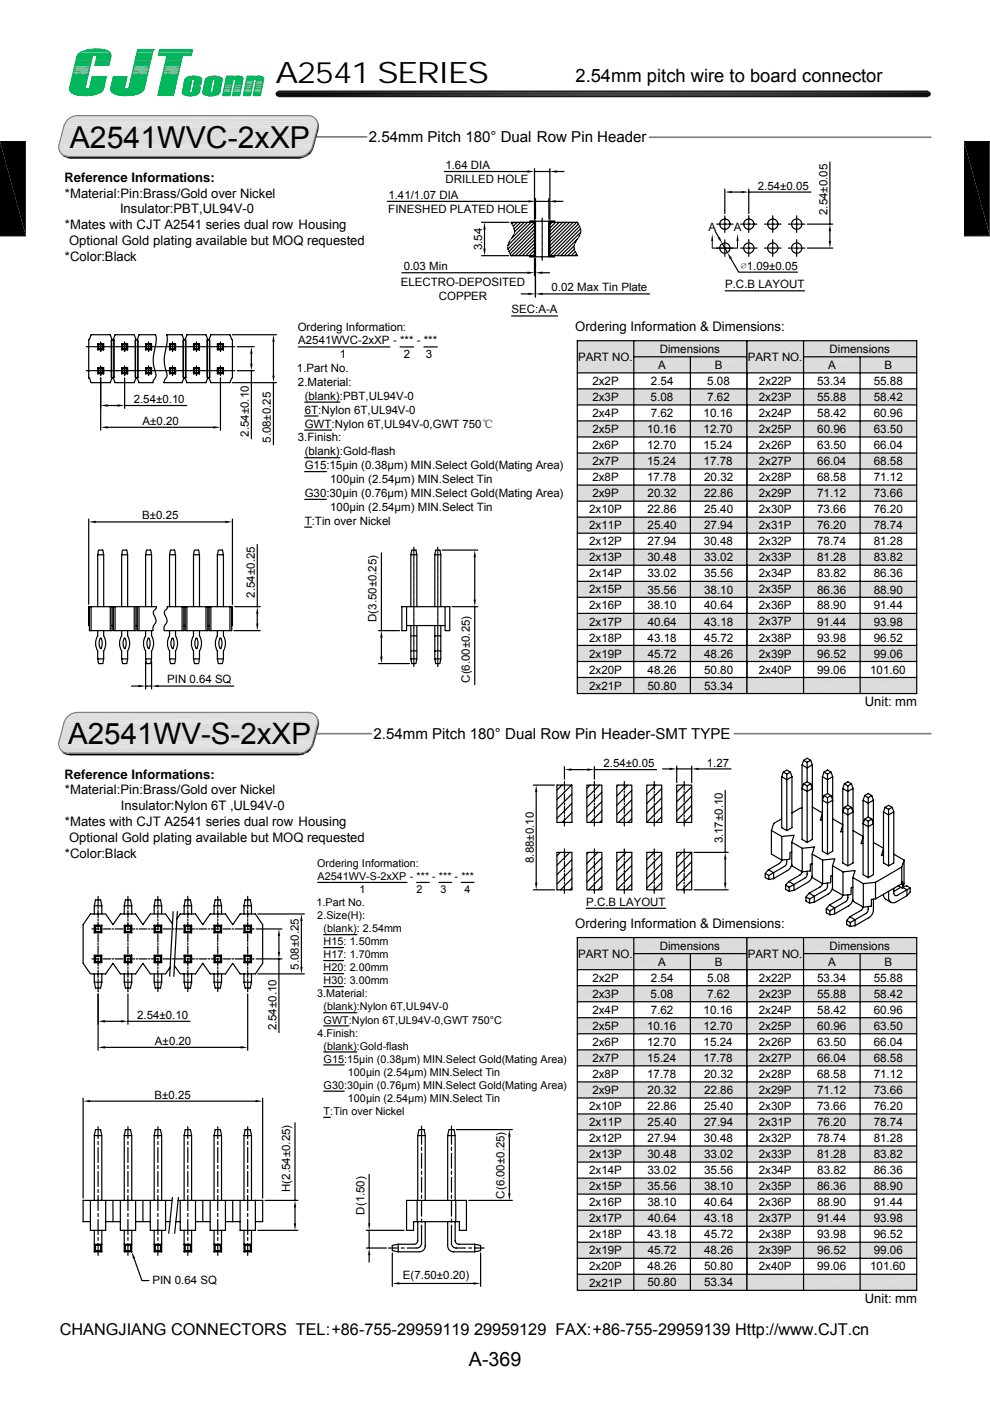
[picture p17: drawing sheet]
<svg xmlns="http://www.w3.org/2000/svg" width="210mm" height="297mm" viewBox="0 0 210 297" stroke-linecap="round" stroke-linejoin="round" font-family="sans-serif">
<defs><g id="words">
<text font-size="6.4" x="14.8" y="31.3">A2541WVC-2xXP</text>
<g font-size="6.3">
<text x="58.4" y="17.6">A2541 SERIES</text>
<text x="14.5" y="157.8">A2541WV-S-2xXP</text>
</g>
<text font-size="4.2" x="99.4" y="289.5">A-369</text>
<text font-size="3.9" x="122" y="17.4">2.54mm pitch wire to board connector</text>
<text font-size="3.5" x="12.7" y="283">CHANGJIANG CONNECTORS TEL:+86-755-29959119 29959129 FAX:+86-755-29959139 Http://www.CJT.cn</text>
<g font-size="3.2">
<text x="78.3" y="30.1">2.54mm Pitch 180° Dual Row Pin Header</text>
<text x="79.2" y="156.7">2.54mm Pitch 180° Dual Row Pin Header-SMT TYPE</text>
</g>
<g font-size="2.8">
<text x="13.7" y="38.5">Reference Informations:</text>
<text x="13.8" y="41.9">*Material:Pin:Brass/Gold over Nickel</text>
<text x="25.5" y="45.3">Insulator:PBT,UL94V-0</text>
<text x="13.8" y="48.6">*Mates with CJT A2541 series dual row Housing</text>
<text x="14.6" y="52">Optional Gold plating available but MOQ requested</text>
<text x="13.8" y="55.4">*Color:Black</text>
<text x="122" y="70.1">Ordering Information &amp; Dimensions:</text>
<text x="183.4" y="149.8">Unit: mm</text>
<text x="13.7" y="165.1">Reference Informations:</text>
<text x="13.8" y="168.4">*Material:Pin:Brass/Gold over Nickel</text>
<text x="25.6" y="171.8">Insulator:Nylon 6T ,UL94V-0</text>
<text x="13.8" y="175.2">*Mates with CJT A2541 series dual row Housing</text>
<text x="14.6" y="178.5">Optional Gold plating available but MOQ requested</text>
<text x="13.8" y="181.9">*Color:Black</text>
<text x="122" y="196.7">Ordering Information &amp; Dimensions:</text>
<text x="183.4" y="276.3">Unit: mm</text>
</g>
<g font-size="2.5">
<text x="122.6" y="76.5">PART NO.</text>
<text x="139.9" y="74.8">Dimensions</text>
<text x="158.6" y="76.5">PART NO.</text>
<text x="175.9" y="74.8">Dimensions</text>
<text x="125.6" y="81.6">2x2P</text>
<text x="138" y="81.6">2.54</text>
<text x="139.6" y="78.2">A</text>
<text x="150" y="81.6">5.08</text>
<text x="151.6" y="78.2">B</text>
<text x="161" y="81.6">2x22P</text>
<text x="173.3" y="81.6">53.34</text>
<text x="175.6" y="78.2">A</text>
<text x="185.3" y="81.6">55.88</text>
<text x="187.6" y="78.2">B</text>
<text x="125.6" y="85">2x3P</text>
<text x="125.6" y="88.4">2x4P</text>
<text x="138" y="85">5.08</text>
<text x="138" y="88.4">7.62</text>
<text x="149.2" y="88.4">10.16</text>
<text x="150" y="85">7.62</text>
<text x="161" y="85">2x23P</text>
<text x="161" y="88.4">2x24P</text>
<text x="173.3" y="85">55.88</text>
<text x="173.3" y="88.4">58.42</text>
<text x="185.3" y="88.4">60.96</text>
<text x="185.3" y="85">58.42</text>
<text x="125.6" y="91.8">2x5P</text>
<text x="125.6" y="95.2">2x6P</text>
<text x="137.2" y="91.8">10.16</text>
<text x="137.2" y="95.2">12.70</text>
<text x="149.2" y="91.8">12.70</text>
<text x="149.2" y="95.2">15.24</text>
<text x="161" y="91.8">2x25P</text>
<text x="161" y="95.2">2x26P</text>
<text x="173.3" y="91.8">60.96</text>
<text x="173.3" y="95.2">63.50</text>
<text x="185.3" y="91.8">63.50</text>
<text x="185.3" y="95.2">66.04</text>
<text x="125.6" y="98.6">2x7P</text>
<text x="137.2" y="98.6">15.24</text>
<text x="149.2" y="98.6">17.78</text>
<text x="161" y="98.6">2x27P</text>
<text x="173.3" y="98.6">66.04</text>
<text x="185.3" y="98.6">68.58</text>
<text x="125.6" y="102">2x8P</text>
<text x="125.6" y="105.4">2x9P</text>
<text x="137.2" y="102">17.78</text>
<text x="137.4" y="105.4">20.32</text>
<text x="149.3" y="105.4">22.86</text>
<text x="149.4" y="102">20.32</text>
<text x="161" y="102">2x28P</text>
<text x="161" y="105.4">2x29P</text>
<text x="173.3" y="102">68.58</text>
<text x="173.3" y="105.5">71.12</text>
<text x="185.3" y="102">71.12</text>
<text x="185.3" y="105.4">73.66</text>
<text x="124.9" y="108.8">2x10P</text>
<text x="124.9" y="112.2">2x11P</text>
<text x="137.3" y="108.8">22.86</text>
<text x="137.4" y="112.2">25.40</text>
<text x="149.3" y="108.8">25.40</text>
<text x="149.3" y="112.2">27.94</text>
<text x="161" y="108.8">2x30P</text>
<text x="161" y="112.2">2x31P</text>
<text x="173.3" y="108.8">73.66</text>
<text x="173.3" y="112.2">76.20</text>
<text x="185.3" y="108.8">76.20</text>
<text x="185.3" y="112.2">78.74</text>
<text x="124.9" y="115.6">2x12P</text>
<text x="124.9" y="119">2x13P</text>
<text x="137.3" y="119">30.48</text>
<text x="137.4" y="115.6">27.94</text>
<text x="149.3" y="115.6">30.48</text>
<text x="149.3" y="119">33.02</text>
<text x="161" y="115.6">2x32P</text>
<text x="161" y="119">2x33P</text>
<text x="173.3" y="115.6">78.74</text>
<text x="173.3" y="119">81.28</text>
<text x="185.3" y="115.6">81.28</text>
<text x="185.3" y="119">83.82</text>
<text x="124.9" y="122.4">2x14P</text>
<text x="124.9" y="125.8">2x15P</text>
<text x="137.3" y="122.4">33.02</text>
<text x="137.3" y="125.8">35.56</text>
<text x="149.3" y="122.4">35.56</text>
<text x="149.3" y="125.8">38.10</text>
<text x="161" y="122.4">2x34P</text>
<text x="161" y="125.8">2x35P</text>
<text x="173.3" y="125.8">86.36</text>
<text x="173.3" y="122.4">83.82</text>
<text x="185.3" y="125.8">88.90</text>
<text x="185.3" y="122.4">86.36</text>
<text x="124.9" y="129.2">2x16P</text>
<text x="137.3" y="129.2">38.10</text>
<text x="149.4" y="129.2">40.64</text>
<text x="161" y="129.2">2x36P</text>
<text x="173.3" y="129.2">88.90</text>
<text x="185.3" y="129.2">91.44</text>
<text x="124.9" y="132.6">2x17P</text>
<text x="124.9" y="136">2x18P</text>
<text x="137.4" y="136">43.18</text>
<text x="137.4" y="132.6">40.64</text>
<text x="149.4" y="132.6">43.18</text>
<text x="149.4" y="136">45.72</text>
<text x="161" y="132.6">2x37P</text>
<text x="161" y="136">2x38P</text>
<text x="173.3" y="132.6">91.44</text>
<text x="173.3" y="136">93.98</text>
<text x="185.3" y="132.6">93.98</text>
<text x="185.3" y="136">96.52</text>
<text x="124.9" y="139.4">2x19P</text>
<text x="124.9" y="142.8">2x20P</text>
<text x="137.4" y="142.8">48.26</text>
<text x="137.4" y="139.4">45.72</text>
<text x="149.3" y="142.8">50.80</text>
<text x="149.4" y="139.4">48.26</text>
<text x="161" y="139.4">2x39P</text>
<text x="161" y="142.8">2x40P</text>
<text x="173.3" y="142.8">99.06</text>
<text x="173.3" y="139.4">96.52</text>
<text x="184.6" y="142.8">101.60</text>
<text x="185.3" y="139.4">99.06</text>
<text x="124.9" y="146.2">2x21P</text>
<text x="137.3" y="146.2">50.80</text>
<text x="149.3" y="146.2">53.34</text>
<text x="122.6" y="203.1">PART NO.</text>
<text x="139.9" y="201.4">Dimensions</text>
<text x="158.6" y="203.1">PART NO.</text>
<text x="175.9" y="201.4">Dimensions</text>
<text x="125.6" y="208.2">2x2P</text>
<text x="138" y="208.2">2.54</text>
<text x="139.6" y="204.8">A</text>
<text x="150" y="208.2">5.08</text>
<text x="151.6" y="204.8">B</text>
<text x="161" y="208.2">2x22P</text>
<text x="173.3" y="208.2">53.34</text>
<text x="175.6" y="204.8">A</text>
<text x="185.3" y="208.2">55.88</text>
<text x="187.6" y="204.8">B</text>
<text x="125.6" y="211.6">2x3P</text>
<text x="125.6" y="215">2x4P</text>
<text x="138" y="211.6">5.08</text>
<text x="138" y="215">7.62</text>
<text x="149.2" y="215">10.16</text>
<text x="150" y="211.6">7.62</text>
<text x="161" y="211.6">2x23P</text>
<text x="161" y="215">2x24P</text>
<text x="173.3" y="211.6">55.88</text>
<text x="173.3" y="215">58.42</text>
<text x="185.3" y="215">60.96</text>
<text x="185.3" y="211.6">58.42</text>
<text x="125.6" y="218.4">2x5P</text>
<text x="125.6" y="221.8">2x6P</text>
<text x="137.2" y="218.4">10.16</text>
<text x="137.2" y="221.8">12.70</text>
<text x="149.2" y="218.4">12.70</text>
<text x="149.2" y="221.8">15.24</text>
<text x="161" y="218.4">2x25P</text>
<text x="161" y="221.8">2x26P</text>
<text x="173.3" y="218.4">60.96</text>
<text x="173.3" y="221.8">63.50</text>
<text x="185.3" y="218.4">63.50</text>
<text x="185.3" y="221.8">66.04</text>
<text x="125.6" y="225.2">2x7P</text>
<text x="137.2" y="225.2">15.24</text>
<text x="149.2" y="225.2">17.78</text>
<text x="161" y="225.2">2x27P</text>
<text x="173.3" y="225.2">66.04</text>
<text x="185.3" y="225.2">68.58</text>
<text x="125.6" y="228.6">2x8P</text>
<text x="125.6" y="232">2x9P</text>
<text x="137.2" y="228.6">17.78</text>
<text x="137.4" y="232">20.32</text>
<text x="149.3" y="232">22.86</text>
<text x="149.4" y="228.6">20.32</text>
<text x="161" y="228.6">2x28P</text>
<text x="161" y="232">2x29P</text>
<text x="173.3" y="228.6">68.58</text>
<text x="173.3" y="232">71.12</text>
<text x="185.3" y="228.6">71.12</text>
<text x="185.3" y="232">73.66</text>
<text x="124.9" y="235.4">2x10P</text>
<text x="124.9" y="238.8">2x11P</text>
<text x="137.3" y="235.4">22.86</text>
<text x="137.4" y="238.8">25.40</text>
<text x="149.3" y="235.4">25.40</text>
<text x="149.3" y="238.8">27.94</text>
<text x="161" y="235.4">2x30P</text>
<text x="161" y="238.8">2x31P</text>
<text x="173.3" y="235.4">73.66</text>
<text x="173.3" y="238.8">76.20</text>
<text x="185.3" y="235.4">76.20</text>
<text x="185.3" y="238.8">78.74</text>
<text x="124.9" y="242.2">2x12P</text>
<text x="124.9" y="245.6">2x13P</text>
<text x="137.3" y="245.6">30.48</text>
<text x="137.4" y="242.2">27.94</text>
<text x="149.3" y="242.2">30.48</text>
<text x="149.3" y="245.6">33.02</text>
<text x="161" y="242.1">2x32P</text>
<text x="161" y="245.6">2x33P</text>
<text x="173.3" y="242.2">78.74</text>
<text x="173.3" y="245.6">81.28</text>
<text x="185.3" y="242.2">81.28</text>
<text x="185.3" y="245.6">83.82</text>
<text x="124.9" y="249">2x14P</text>
<text x="137.3" y="249">33.02</text>
<text x="149.3" y="249">35.56</text>
<text x="161" y="249">2x34P</text>
<text x="173.3" y="249">83.82</text>
<text x="185.3" y="249">86.36</text>
<text x="124.9" y="252.3">2x15P</text>
<text x="124.9" y="255.8">2x16P</text>
<text x="137.3" y="252.4">35.56</text>
<text x="137.3" y="255.8">38.10</text>
<text x="149.3" y="252.4">38.10</text>
<text x="149.4" y="255.8">40.64</text>
<text x="161" y="252.3">2x35P</text>
<text x="161" y="255.8">2x36P</text>
<text x="173.3" y="252.4">86.36</text>
<text x="173.3" y="255.8">88.90</text>
<text x="185.3" y="252.4">88.90</text>
<text x="185.3" y="255.8">91.44</text>
<text x="124.9" y="259.2">2x17P</text>
<text x="124.9" y="262.6">2x18P</text>
<text x="137.4" y="262.6">43.18</text>
<text x="137.4" y="259.2">40.64</text>
<text x="149.4" y="259.2">43.18</text>
<text x="149.4" y="262.6">45.72</text>
<text x="161" y="259.1">2x37P</text>
<text x="161" y="262.6">2x38P</text>
<text x="173.3" y="259.2">91.44</text>
<text x="173.3" y="262.6">93.98</text>
<text x="185.3" y="259.2">93.98</text>
<text x="185.3" y="262.6">96.52</text>
<text x="124.9" y="266">2x19P</text>
<text x="124.9" y="269.3">2x20P</text>
<text x="137.4" y="269.4">48.26</text>
<text x="137.4" y="266">45.72</text>
<text x="149.3" y="269.4">50.80</text>
<text x="149.4" y="266">48.26</text>
<text x="161" y="266">2x39P</text>
<text x="161" y="269.3">2x40P</text>
<text x="173.3" y="269.4">99.06</text>
<text x="173.3" y="266">96.52</text>
<text x="184.6" y="269.4">101.60</text>
<text x="185.3" y="266">99.06</text>
<text x="124.9" y="272.8">2x21P</text>
<text x="137.3" y="272.8">50.80</text>
<text x="149.3" y="272.8">53.34</text>
</g>
<g font-size="2.4">
<text x="94.5" y="35.8">1.64 DIA</text>
<text x="94.5" y="38.8">DRILLED HOLE</text>
<text x="160.7" y="40.2">2.54±0.05</text>
<text x="82.4" y="45.1">FINESHED PLATED HOLE</text>
<text x="82.4" y="42.2">1.41/1.07 DIA</text>
<text x="175.5" y="45.6" transform="rotate(-90 175.5 45.6)">2.54±0.05</text>
<text x="102.2" y="53" transform="rotate(-90 102.2 53)">3.54</text>
<text x="150.2" y="49">A</text>
<text x="155.6" y="49">A</text>
<text x="85.6" y="57.3">0.03 Min</text>
<text x="157.2" y="57.2">∅1.09±0.05</text>
<text x="85" y="60.6">ELECTRO-DEPOSITED</text>
<text x="93.1" y="63.6">COPPER</text>
<text x="117" y="61.8">0.02 Max Tin Plate</text>
<text x="153.8" y="61.1">P.C.B LAYOUT</text>
<text x="63.1" y="70.1">Ordering Information:</text>
<text x="108.5" y="66.5">SEC:A-A</text>
<text x="63.3" y="73">A2541WVC-2xXP - *** - ***</text>
<text x="72.1" y="76">1</text>
<text x="85.6" y="76">2</text>
<text x="90.4" y="76">3</text>
<text x="63" y="78.9">1.Part No.</text>
<text x="63.2" y="81.8">2.Material:</text>
<text x="28.4" y="85.4">2.54±0.10</text>
<text x="64.6" y="84.8">(blank):PBT,UL94V-0</text>
<text x="64.6" y="87.7">6T:Nylon 6T,UL94V-0</text>
<text x="30.2" y="90.1">A±0.20</text>
<text x="52.8" y="92.6" transform="rotate(-90 52.8 92.6)">2.54±0.10</text>
<text x="57.5" y="93.9" transform="rotate(-90 57.5 93.9)">5.08±0.25</text>
<text x="63.2" y="93.6">3.Finish:</text>
<text x="64.6" y="90.7">GWT:Nylon 6T,UL94V-0,GWT 750℃</text>
<text x="64.6" y="96.5">(blank):Gold-flash</text>
<text x="64.6" y="99.5">G15:15μin (0.38μm) MIN.Select Gold(Mating Area)</text>
<text x="64.6" y="105.4">G30:30μin (0.76μm) MIN.Select Gold(Mating Area)</text>
<text x="70" y="102.4">100μin (2.54μm) MIN.Select Tin</text>
<text x="30.1" y="110.1">B±0.25</text>
<text x="64.6" y="111.2">T:Tin over Nickel</text>
<text x="70" y="108.3">100μin (2.54μm) MIN.Select Tin</text>
<text x="54" y="126.7" transform="rotate(-90 54 126.7)">2.54±0.25</text>
<text x="79.9" y="131.9" transform="rotate(-90 79.9 131.9)">D(3.50±0.25)</text>
<text x="35.5" y="144.8">PIN 0.64 SQ</text>
<text x="99.7" y="144.8" transform="rotate(-90 99.7 144.8)">C(6.00±0.25)</text>
<text x="128" y="162.6">2.54±0.05</text>
<text x="149.9" y="162.5">1.27</text>
<text x="153.3" y="178.8" transform="rotate(-90 153.3 178.8)">3.17±0.10</text>
<text x="113.2" y="183" transform="rotate(-90 113.2 183)">8.88±0.10</text>
<text x="124.4" y="192.1">P.C.B LAYOUT</text>
<text x="63.4" y="205.6" transform="rotate(-90 63.4 205.6)">5.08±0.25</text>
<text x="29.1" y="216">2.54±0.10</text>
<text x="32.9" y="221.5">A±0.20</text>
<text x="58.6" y="218.5" transform="rotate(-90 58.6 218.5)">2.54±0.10</text>
<text x="32.8" y="232.9">B±0.25</text>
<text x="61.6" y="252.7" transform="rotate(-90 61.6 252.7)">H(2.54±0.25)</text>
<text x="77.3" y="257.6" transform="rotate(-90 77.3 257.6)">D(1.50)</text>
<text x="107" y="254.1" transform="rotate(-90 107 254.1)">C(6.00±0.25)</text>
<text x="32.3" y="272.2">PIN 0.64 SQ</text>
<text x="85.5" y="271.1">E(7.50±0.20)</text>
</g>
<g font-size="2.3">
<text x="67.2" y="183.8">Ordering Information:</text>
<text x="67.4" y="186.6">A2541WV-S-2xXP - *** - *** - ***</text>
<text x="76.3" y="189.4">1</text>
<text x="88.3" y="189.4">2</text>
<text x="93.4" y="189.4">3</text>
<text x="98.5" y="189.4">4</text>
<text x="67.1" y="192.1">1.Part No.</text>
<text x="67.3" y="194.9">2.Size(H):</text>
<text x="68.6" y="197.7">(blank): 2.54mm</text>
<text x="68.6" y="200.4">H15: 1.50mm</text>
<text x="68.6" y="203.2">H17: 1.70mm</text>
<text x="68.6" y="206">H20: 2.00mm</text>
<text x="68.6" y="208.7">H30: 3.00mm</text>
<text x="67.3" y="211.5">3.Material:</text>
<text x="68.6" y="214.2">(blank):Nylon 6T,UL94V-0</text>
<text x="67.3" y="219.8">4.Finish:</text>
<text x="68.6" y="217">GWT:Nylon 6T,UL94V-0,GWT 750°C</text>
<text x="68.6" y="222.5">(blank):Gold-flash</text>
<text x="68.6" y="225.3">G15:15μin (0.38μm) MIN.Select Gold(Mating Area)</text>
<text x="68.6" y="230.9">G30:30μin (0.76μm) MIN.Select Gold(Mating Area)</text>
<text x="73.8" y="228.1">100μin (2.54μm) MIN.Select Tin</text>
<text x="73.8" y="233.6">100μin (2.54μm) MIN.Select Tin</text>
<text x="68.6" y="236.4">T:Tin over Nickel</text>
</g>
</g></defs>
<path d="M13.6 153.2h53.8M13.7 152.8h53.7M14 152.4h53.3M14.3 152h52.8M14.6 151.7h52.3M15 151.4h51.6M15.1 151.3h51.5M15.5 151.2h50.7M16 151.1h49.8" fill="none" stroke="#dcdcdc" stroke-width=".21"/>
<path d="M14.6 151.5h52.3" fill="none" stroke="#dcdcdc" stroke-width=".25"/>
<path d="M14.3 151.8h52.8" fill="none" stroke="#dcdcdc" stroke-width=".32"/>
<path d="M13.6 153h53.8M14 152.2h53.3" fill="none" stroke="#dcdcdc" stroke-width=".36"/>
<path d="M13.8 152.6h53.6" fill="none" stroke="#dcdcdc" stroke-width=".38"/>
<path d="M13.5 153.4h53.9" fill="none" stroke="#dcdcdc" stroke-width=".3"/>
<g fill="#dcdcdc">
<path d="M13.5 153.6l52.9 3.6h-53.9z"/>
<path d="M13.5 153.6h53.9l-1 3.6z"/>
</g>
<path d="M12.5 157.4h53.9" fill="none" stroke="#dcdcdc" stroke-width=".3"/>
<path d="M12.4 157.6h53.9M12.5 158h53.6M12.6 158.4h53.3M12.7 158.8h52.9M13 159.1h52.2M13.3 159.4h51.5M13.3 159.5h51.5M13.7 159.6h50.7M14.1 159.7h49.8" fill="none" stroke="#dcdcdc" stroke-width=".21"/>
<path d="M12.4 157.8h53.9M12.6 158.6h53.3" fill="none" stroke="#dcdcdc" stroke-width=".36"/>
<path d="M12.5 158.2h53.6" fill="none" stroke="#dcdcdc" stroke-width=".38"/>
<path d="M12.7 158.9h52.9" fill="none" stroke="#dcdcdc" stroke-width=".32"/>
<path d="M13 159.2h52.2" fill="none" stroke="#dcdcdc" stroke-width=".28"/>
<path d="M14.3 152l.8-.6 1.4-.4h48.9a2 2 0 0 1 2 2.6l-1.1 3.9a3.1 3.1 0 0 1-2.9 2.2h-48.9a2.02 2.02 0 0 1-2-2.5l1.1-3.9z" fill="none" stroke="#808080" stroke-width=".25"/>
<g fill="#000">
<path d="M12.9 159l.1 .1zM13 159.1l.2 .2zM13.1 159.3l.2 .1zM13.2 159.4h.1zM13.2 159.4l.4 .1zM13.4 159.5l.3 .1zM13.4 159.6h.5zM13.5 159.6l.5 .1zM13.5 159.7h.5zM13.5 159.7h.6zM13.5 159.7h1zM63.4 159.7h1.4z"/>
<path d="M63.9 159.7h1zM64 159.7h1zM64 159.6l1 .1zM64 159.6h1zM64.4 159.6h.7zM64.4 159.5h.8zM64.4 159.5l.4-.1 .4 .1zM64.8 159.4h.6l-.2 .1zM64.8 159.4h.6zM64.9 159.3h.6zM64.9 159.3l.3-.2 .3 .2zM65.2 159.1h.5l-.2 .2z"/>
<path d="M65.3 159h.5zM65.2 159.1h.5zM65.3 159l.3-.2 .2 .2zM65.6 158.8h.4l-.2 .2zM65.8 158.6l.2 .2h-.4zM65.8 158.6h.4l-.2 .2zM65.9 158.4l.3 .2h-.4zM65.9 158.4h.4l-.1 .2zM66.1 158.1l.2 .3h-.4zM66.1 158.1h.3l-.1 .3zM66.1 158l.3 .1h-.3zM66.1 158h.4l-.1 .1z"/>
<path d="M66.3 157.6l.2 .4h-.4zM66.3 157.6h.3l-.1 .4zM66.3 157.5l.3 .1zM66.3 157.5h.4zM67.1 151.9l.2 .3zM67.2 152.2l.2 .1zM67.3 152.3l.2 .2h-.1zM67.3 152.3l.2 .2zM67.3 153.6l-.6 3.9h-.4zM67.3 153.6h.4l-1 3.9zM67.4 152.5l.2 .2h-.2zM67.4 152.5l.2 .2z"/>
<path d="M67.4 153.6h.3zM67.4 152.7l.2 .2h-.2zM67.4 152.7h.2v.2zM67.4 152.9l.3 .2h-.3zM67.4 152.9h.2l.1 .2zM67.4 153.3l.3 .3h-.3zM67.4 153.3h.3v.3zM67.4 153.1l.3 .2h-.3zM67.4 153.1h.3v.2zM113.7 166.5l.3 1.5h-.5zM119.7 163.2l1.5-.3v.5zM124.6 162.9l1.5 .3-1.5 .2z"/>
<path d="M59.2 197l.2 1.5h-.5zM63.9 193.8l.3 1.5h-.5zM113.5 187.2h.5l-.3 1.5zM153.6 187.2h.5l-.3 1.5zM153.8 180.7l.3 1.5h-.5zM20.8 216.5l1.5-.2v.5zM25.7 216.3l1.4 .2-1.4 .3zM58.9 201.8h.5l-.2 1.5zM63.7 205h.5l-.3 1.5zM17.6 233.5l1.5-.3v.5zM20.8 222.1l1.5-.3v.5zM51.1 221.8l1.4 .3-1.4 .2z"/>
<path d="M54.2 233.2l1.5 .3-1.5 .2zM62.3 259.4h.5l-.2 1.5zM62.6 254.5l.2 1.5h-.5zM78.1 259.4h.4l-.2 1.5zM107.8 253h.5l-.3 1.5zM108 239.5l.3 1.5h-.5zM27.9 265.4l.8 1.3-.5 .2zM78.3 264.6l.2 1.5h-.4zM83.2 272.1l1.5-.2v.5zM100.5 271.9l1.4 .2-1.4 .3z"/>
</g>
<g fill="none" stroke="#000" stroke-width=".21">
<path d="M13.6 159.8h51.2M13.8 159.9h50.7M13.9 159.9h50.6M14.2 160h49.8M14.5 159.7h48.9M14.3 160h49.6M118.1 166.5h.1M119.7 165.7h.1M126.1 165.7h.1M53.8 197h.1M54.2 193.8h.1M118.1 188.7h.1"/>
<path d="M143.5 180.7h.1M146.7 188.7h.1M146.7 180.7h.1M20.8 210.2h.1M27.1 210.2h.1M52.5 210.2h.1M53.8 203.3h.1M54.2 206.5h.1M96.3 239.5h.1M17.6 254.5h.1M55.7 254.5h.1M98.9 254.5h.1"/>
<path d="M54.2 260.9h.1M82.4 264.6h.1M83.2 265.2h.1M86.2 260.9h.1M101.9 265.2h.1"/>
</g>
<path d="M67.1 155.6h11.7M155.7 155.6h41.7" fill="none" stroke="#808080" stroke-width=".36"/>
<g fill="none" stroke="#000" stroke-width=".25">
<path d="M113.1 166.5h4.5M113.7 168v19.2M118.1 166.5h3.2v7.9h-3.2zM119.2 166.5l-1.1 1M119.7 162.5v2.7M119.7 165.7v1.7M119.7 167.7v.3M119.7 168.4v1.5M119.7 170.3v.3M119.7 170.9v1.6M119.7 172.8v.3M119.7 173.4v1.7"/>
<path d="M119.7 180v1.7M121.2 166.5l-3.1 3M121.2 163.2h3.4M121.3 168.3l-3.2 3.2M121.3 170.3l-3.2 3.2M121.3 172.3l-2.1 2.1M121.3 174.3l-.1 .1M124.5 166.5h3.2v7.9h-3.2zM125.2 166.5l-.7 .7M126.1 162.5v2.7M126.1 165.7v1.7M126.1 167.7v.3"/>
<path d="M126.1 168.4v1.5M126.1 170.3v.3M126.1 170.9v1.6M126.1 172.8v.3M126.1 173.4v1.7M126.1 180v1.7M126.1 163.2h13.2M127.2 166.5l-2.7 2.6M127.7 168l-3.2 3.1M127.7 169.9l-3.2 3.2M127.7 171.9l-2.5 2.5M127.7 173.9l-.5 .5"/>
<path d="M130.8 166.5h3.2v7.9h-3.2zM131.1 166.5l-.3 .3M132.4 165.7v1.7M132.4 167.7v.3M132.4 168.4v1.5M132.4 170.3v.3M132.4 170.9v1.6M132.4 172.8v.3M132.4 173.4v1.7M132.4 180v1.7M133.1 166.5l-2.3 2.3M134 167.6l-3.2 3.2"/>
<path d="M134 169.6l-3.2 3.1M134 171.6l-2.8 2.8M134 173.5l-.8 .9M137.2 166.5h3.2v7.9h-3.2zM138.8 165.7v1.7M138.8 167.7v.3M138.8 168.4v1.5M138.8 170.3v.3M138.8 170.9v1.6M138.8 172.8v.3M138.8 173.4v1.7M138.8 180v1.7"/>
<path d="M139.1 166.5l-1.9 1.9M140.4 167.2l-3.2 3.2M140.4 169.2l-3.2 3.2M140.4 171.2l-3.2 3.1M140.4 173.2l-1.3 1.2M143.5 166.5h3.2v7.9h-3.2zM145.1 166.5l-1.6 1.5M145.1 165.7v1.7M145.1 167.7v.3M145.1 168.4v1.5M145.1 170.3v.3M145.1 170.9v1.6"/>
<path d="M145.1 172.8v.3M145.1 173.4v1.7M145.1 180v1.7M146.7 166.8l-3.2 3.2M146.7 168.8l-3.2 3.2M146.7 170.8l-3.2 3.1M146.7 172.8l-1.6 1.6M153.8 167.6v13.1M163.6 176.1l2.2 1.3M163.6 176.1v5l2.2 1.3M165.8 164.7v10.8l1.1 .6 1.1-.6v-10.8M165.8 164.7l1.1 .6 1.1-.6"/>
<path d="M165.8 173.6l-1.7 1-.5 1.5M165.8 177.4l2.6-.3-.5 1.5M165.8 177.4v5M166.1 163.7l.8-.4 .7 .4-.7 .4zM166.1 163.7l-.3 1M166.9 164.1v12M167.6 163.7l.4 1M170.1 171.3l-.4 .1-1.7 1M170.1 162.2v15.8l1.1 .6M170.2 179.9l-2.3-1.3v5l2.3 1.2M170.5 161.2l-.4 1 1.1 .6 1.1-.6M170.5 166.2l-.4 1 1.1 .6 1.1-.6-.3-1-.8 .4-.7-.4 .7-.4 .8 .4"/>
<path d="M171.2 161.6l.8-.4 .3 1M171.2 161.6v4.2M171.2 166.6v12M172 161.2l-.8-.4-.7 .4 .7 .4M172.3 162.2v15.8l-1.1 .6M172.3 171.1l2.1 1.3M174.4 164.7l1.1 .6 1.1-.6M174.4 164.7v15.8l1.1 .6 1.1-.6v-15.8M174.4 172.5l-.4 1.4 .4-.1M174.8 168.7l.7-.4 .8 .4-.8 .4zM174.8 168.7l-.4 1 1.1 .6 1.1-.6-.3-1M174.8 163.7l.7-.4 .8 .4-.8 .4z"/>
<path d="M174.8 163.7l-.4 1M175.5 164.1v4.2M175.5 169.1v12M176.3 163.7l.3 1M176.6 173.6l2.2 1.3M178.8 167.2l1 .6 1.1-.6M178.8 167.2v15.8l1 .6 1.1-.6v-15.8M178.8 175l-.5 1.4 .5-.1M179.1 171.2l.7-.4 .8 .4-.8 .4zM179.1 171.2l-.3 .9 1 .7 1.1-.7-.3-.9M179.1 166.2l.7-.4 .8 .4-.8 .4zM179.1 166.2l-.3 1"/>
<path d="M179.8 166.6v4.2M179.8 171.6v12M180.6 166.2l.3 1M180.9 176.1l2.2 1.2M183.1 169.7l1 .6 1.2-.6M183.1 177.5l-.5 1.4 .5-.1M183.1 169.7v15.7l1 .7 1.2-.7v-15.7M183.4 173.7l.7-.5 .8 .5-.8 .4zM183.4 168.7l.7-.4 .8 .4-.8 .4zM183.4 173.7l-.3 .9 1 .7 1.2-.7-.4-.9M183.4 168.7l-.3 1M184.1 169.1v4.1"/>
<path d="M184.1 174.1v12M184.9 168.7l.4 1M185.3 178.6l2.1 1.2M187.4 172.1l1.1 .7 1.1-.7M187.4 172.1v10.9l1.1 .6 1.1-.6v-10.9M187.4 180l-.5 1.4 .5-.1M187.7 171.2l.8-.4 .7 .4-.7 .4zM187.7 171.2l-.3 .9M188.5 171.6v12M189.2 171.2l.4 .9M19.5 197h1.5M20 196.2l.3 .2h1"/>
<path d="M20 192v1.8M20 196.2v1.6M20 196.2h1.6M20.3 190.8h1l.3 1.2h-1.6zM20.3 197.5l-.3 .3M20.3 196.4v1.1M20.8 190v2M20.8 192.4v.3M20.8 193v1.6M20.8 194.9v.3M20.8 195.5v1.6M20.8 197.4v.4"/>
<path d="M20.8 198.1v1.6M20.8 200v.3M21.3 197h.3M21.3 196.4v1.1h-1M21.3 197.5l.3 .3M21.6 196.2v1.6h-1.6M21.6 192v1.8M21.6 196.2l-.3 .2M21.9 197h1.6M23.8 197h.3M24.4 197h1.6M26.4 196.2h1.5l-.2 .2h-1.1z"/>
<path d="M26.4 196.2v1.6h1.5M26.4 192v1.8M26.4 197h.3M26.6 196.4v1.1h1.1M26.6 190.8h1.1l.2 1.2h-1.5zM26.6 197.5l-.2 .3M27 197h1.6M27.1 190v2M27.1 192.4v.3M27.1 193v1.6M27.1 194.9v.3M27.1 195.5v1.6"/>
<path d="M27.1 197.4v.4M27.1 198.1v1.6M27.1 200v.3M27.7 197.5l.2 .3M27.7 196.4v1.1M27.9 192v1.8M27.9 196.2v1.6M28.9 197h.3M29.5 197h1.6M31.4 197h.3M32.1 197h1.6M32.7 196.2v1.6h1.6"/>
<path d="M32.7 196.2l.2 .2h1.1M32.7 192v1.8M32.7 196.2h1.6M32.9 196.4v1.1h1.1M32.9 190.8h1.1l.3 1.2h-1.6zM32.9 197.5l-.2 .3M33.5 190v2M33.5 192.4v.3M33.5 193v1.6M33.5 194.9v.3M33.5 195.5v1.6M33.5 197.4v.4"/>
<path d="M33.5 198.1v1.6M33.5 200v.3M34 197h.3M34 197.5l.3 .3M34 196.4v1.1M34.3 192v1.8M34.3 196.2v1.6M34.3 196.2l-.3 .2M34.6 197h1.6M36.5 197h.3M36.6 195.9l-1.5-2.1h-3.2l-1.6 2.2-1.5-2.2h-3.3l-1.5 2.2-1.6-2.2h-3.2l-1.6 2.2v8.2l1.6 2.3h3.2l1.6-2.3 1.5 2.3h3.3l1.5-2.3 1.6 2.3h3.2l1-1.4M36.7 193.3l-.7 13.7"/>
<path d="M37.1 197h1.6M37.5 194.8l.7-1h3.3l1.5 2.2 1.6-2.2h3.2l1.6 2.2 1.5-2.2h3.3l1.5 2.2v8.2l-1.5 2.3h-3.3l-1.5-2.3-1.6 2.3h-3.2l-1.6-2.3-1.5 2.3h-3.3l-1.2-1.8M37.6 193.3l-.7 13.7M39.1 196.2v1.6h1.5M39.1 196.2l.2 .2h1.1M39.1 192v1.8M39.1 197h.3M39.1 196.2h1.5M39.3 196.4v1.1h1.1M39.3 190.8h1.1l.2 1.2h-1.5zM39.3 197.5l-.2 .3M39.7 197h1.6"/>
<path d="M39.8 190v2M39.8 192.4v.3M39.8 193v1.6M39.8 194.9v.3M39.8 195.5v1.6M39.8 197.4v.4M39.8 198.1v1.6M39.8 200v.3M40.4 197.5l.2 .3M40.4 196.4v1.1M40.6 192v1.8M40.6 196.2v1.6"/>
<path d="M40.6 196.2l-.2 .2M41.6 197h.3M42.2 197h1.6M44.1 197h.3M44.8 197h1.6M45.4 196.2l.2 .2h1.1M45.4 192v1.8M45.4 196.2v1.6M45.4 196.2h1.6M45.4 197.8h1.6M45.6 190.8h1.1l.3 1.2h-1.6zM45.6 196.4v1.1"/>
<path d="M45.6 197.5l-.2 .3M45.6 197.5h1.1M46.2 190v2M46.2 192.4v.3M46.2 193v1.6M46.2 194.9v.3M46.2 195.5v1.6M46.2 197.4v.4M46.2 198.1v1.6M46.2 200v.3M46.7 197h.3M46.7 197.5l.3 .3"/>
<path d="M46.7 196.4v1.1M47 192v1.8M47 196.2v1.6M47 196.2l-.3 .2M47.3 197h1.6M49.2 197h.3M49.8 197h1.6M51.8 196.2l.2 .2h1.1M51.8 192v1.8M51.8 196.2v1.6M51.8 197h.3M51.8 196.2h1.5"/>
<path d="M51.8 197.8h1.5M52 190.8h1.1l.2 1.2h-1.5zM52 196.4v1.1M52 197.5l-.2 .3M52 197.5h1.1M52.4 197h1.4M52.5 190v2M52.5 192.4v.3M52.5 193v1.6M52.5 194.9v.3M52.5 195.5v1.6M52.5 197.4v.4"/>
<path d="M52.5 198.1v1.6M52.5 200v.3M53.1 197.5l.2 .3M53.1 196.4v1.1M53.3 192v1.8M53.3 196.2v1.6M53.3 196.2l-.2 .2M54.3 197h5.5M54.7 193.8h9.9M59.2 198.5v3.3M63.9 195.3v9.7M113.1 188.7h4.5"/>
<path d="M118.1 180.7h3.2v8h-3.2zM118.9 180.7l-.8 .8M119.7 182v.3M119.7 182.6v1.6M119.7 184.5v.3M119.7 185.2v1.6M119.7 187.1v.3M119.7 187.7v1.7M120.8 180.7l-2.7 2.8M121.3 182.3l-3.2 3.1M121.3 184.3l-3.2 3.1M121.3 186.2l-2.4 2.5"/>
<path d="M121.3 188.2l-.4 .5M124.4 192.6h16.8M124.5 180.7h3.2v8h-3.2zM124.8 180.7l-.3 .4M126.1 182v.3M126.1 182.6v1.6M126.1 184.5v.3M126.1 185.2v1.6M126.1 187.1v.3M126.1 187.7v1.7M126.8 180.7l-2.3 2.4M127.7 181.9l-3.2 3.2"/>
<path d="M127.7 183.9l-3.2 3.1M127.7 185.9l-2.8 2.8M127.7 187.9l-.9 .8M130.8 180.7h3.2v8h-3.2zM132.4 182v.3M132.4 182.6v1.6M132.4 184.5v.3M132.4 185.2v1.6M132.4 187.1v.3M132.4 187.7v1.7M132.8 180.7l-2 2M134 181.5l-3.2 3.2"/>
<path d="M134 183.5l-3.2 3.1M134 185.5l-3.2 3.1M134 187.5l-1.2 1.2M137.2 180.7h3.2v8h-3.2zM138.7 180.7l-1.5 1.6M138.8 182v.3M138.8 182.6v1.6M138.8 184.5v.3M138.8 185.2v1.6M138.8 187.1v.3M138.8 187.7v1.7M140.4 181.1l-3.2 3.2"/>
<path d="M140.4 183.1l-3.2 3.2M140.4 185.1l-3.2 3.2M140.4 187.1l-1.6 1.6M143.5 180.7h3.2v8h-3.2zM144.7 180.7l-1.2 1.2M145.1 182v.3M145.1 182.6v1.6M145.1 184.5v.3M145.1 185.2v1.6M145.1 187.1v.3M145.1 187.7v1.7M146.7 180.7l-3.2 3.2"/>
<path d="M146.7 182.7l-3.2 3.2M146.7 184.7l-3.2 3.2M146.7 186.7l-2 2M147.2 180.7h7.3M147.2 188.7h7.3M153.8 182.2v5M162.3 185.2l.8 .4M163 184.4l-.7 .8v.9l.8 .4v-.9M163 184.4l1.1 .6v1.3M164.1 186.3l-1 .2M165.8 182.3l-.5 .8-2.3 1.3M166.6 187.7l.8 .4"/>
<path d="M166.9 182.2v.4a1.05 1.05 0 0 1-.5 1.1l-3.3 1.9M167.3 186.9l-.7 .8v.9l.8 .4v-.9M167.3 186.9l1.1 .6v1.3M167.9 180.7h-.3v1.5l-1.8 .2M167.9 183.3a1.8 1.8 0 0 1-.9 1.3l-2.9 1.7M170.1 184.8l-.5 .7-2.3 1.4M170.2 184.8v-4.9l2.5-.3-.4 1.5 2.2 1.3 2.6-.3-.5 1.5 2.2 1.2 2.6-.2-.5 1.5M170.9 190.2l.8 .4M171.2 184.7a1.29 1.29 0 0 1-.5 1.5l-3.3 1.9M171.6 189.4l-.7 .8v.8l.8 .5v-.9M171.6 189.4l1.1 .6v1.3M172.3 181.1v5l2.2 1.2 1.7-.1v-1.5h.4"/>
<path d="M172.3 183.2h-.4v1.5l-1.7 .1M172.3 185.8a1.8 1.8 0 0 1-1 1.3l-2.9 1.7-1 .2M174.4 187.3l-.5 .7-2.3 1.4M174.5 182.4v4.9M175.3 192.7l.7 .4M175.5 187.2a1.29 1.29 0 0 1-.5 1.5l-3.3 1.9M175.9 191.9l-.6 .8v.8l.7 .5v-.9M175.9 191.9l1.1 .6v1.3M176.6 183.6v5l2.2 1.2v-5M176.6 188.3a1.91 1.91 0 0 1-1 1.3l-2.9 1.7-1 .2M178.8 189.8l-.5 .7-2.4 1.4M179.6 195.2l.7 .4v.8l-.7-.4z"/>
<path d="M179.8 189.7a1.29 1.29 0 0 1-.5 1.5l-3.3 1.9M180.3 194.4l1.1 .6v1.3M180.3 194.4l-.7 .8M180.9 186.1v5l2.2 1.2-.5 .7-2.3 1.4M180.9 188.2h-.4v1.5l-1.7 .1M180.9 190.8a1.91 1.91 0 0 1-1 1.3l-2.9 1.7-1 .2M180.9 186.1l2.2 1.2M181.4 196.3l-1.1 .1M184.1 192.2a1.32 1.32 0 0 1-.4 1.5l-3.4 1.9M185.3 190.6v2.3a1.96 1.96 0 0 1-1 1.7l-2.9 1.7M185.7 187.1v3.5l-.9 .1v1.4l-1.7 .2v-5M185.7 187.1l-2.6 .2"/>
<path d="M187.4 189.6l.3 .9 1.3 .8M189.6 188.4v1.2a.49 .49 0 0 0 .7 .2l2.8-1.5v.8l-.7 .8-2.5 1.4a1 1 0 0 1-1.4-.9v-1.4M189.6 181.1l2.1 1.3M190.5 187.8l.9 .5M191.1 188.1l-1.5 .9M191.3 187.4l-5.6 3.2M191.5 188.1l.9 .5v1.3M191.5 188l.8-.2 .8 .5M191.7 182.4l-.4 1.4-5.6 3.3M191.7 182.4v4.9l-.3 1v-1.4l-.1 .5v-3.6M19.5 203.3h1.5M20 202.5h1.6v1.6h-1.6z"/>
<path d="M20 202.5l.3 .3h1v1.1h-1v-1.1zM20 208.2h1.6l-.3 1.3h-1zM20 206.5v1.7M20.3 203.9l-.3 .2M20.8 200.6v1.6M20.8 202.5v.3M20.8 203.2v1.5M20.8 205.1v.3M20.8 205.7v1.6M20.8 207.6v.3M20.8 208.2v2M20.8 210.7v12"/>
<path d="M21.3 203.3h.3M21.3 203.9l.3 .2M21.6 206.5v1.7M21.6 202.5l-.3 .3M21.9 203.3h1.6M22.3 216.5h3.4M23.8 203.3h.3M24.4 203.3h1.6M26.4 202.5v1.6l.2-.2M26.4 208.2h1.5l-.2 1.3h-1.1zM26.4 206.5v1.7M26.4 203.3h.3"/>
<path d="M26.4 204.1h1.5M26.6 202.8v1.1M26.6 202.8h1.1M27 203.3h1.6M27.1 200.6v1.6M27.1 202.5v.3M27.1 203.2v1.5M27.1 205.1v.3M27.1 205.7v1.6M27.1 207.6v.3M27.1 208.2v2M27.1 210.7v6.5"/>
<path d="M27.1 216.5h13.2M27.7 202.8v1.1h-1.1M27.7 203.9l.2 .2M27.9 202.5h-1.5l.2 .3M27.9 202.5v1.6M27.9 206.5v1.7M27.9 202.5l-.2 .3M28.9 203.3h.3M29.5 203.3h1.6M31.4 203.3h.3M32.1 203.3h1.6M32.7 202.5h1.6v1.6h-1.6z"/>
<path d="M32.7 202.5l.2 .3v1.1M32.7 208.2h1.6l-.3 1.3h-1.1zM32.7 206.5v1.7M32.9 202.8h1.1M32.9 203.9l-.2 .2M33.5 200.6v1.6M33.5 202.5v.3M33.5 203.2v1.5M33.5 205.1v.3M33.5 205.7v1.6M33.5 207.6v.3M33.5 208.2v2"/>
<path d="M34 203.3h.3M34 202.8v1.1h-1.1M34 203.9l.3 .2M34.3 206.5v1.7M34.3 202.5l-.3 .3M34.6 203.3h1.6M36.5 203.3h.3M37.1 203.3h1.6M39.1 202.5h1.5v1.6h-1.5zM39.1 202.5l.2 .3v1.1M39.1 208.2h1.5l-.2 1.3h-1.1zM39.1 206.5v1.7"/>
<path d="M39.1 203.3h.3M39.3 202.8h1.1M39.3 203.9l-.2 .2M39.7 203.3h1.6M39.8 200.6v1.6M39.8 202.5v.3M39.8 203.2v1.5M39.8 205.1v.3M39.8 205.7v1.6M39.8 207.6v.3M39.8 208.2v2M40.4 202.8v1.1h-1.1"/>
<path d="M40.4 203.9l.2 .2M40.6 206.5v1.7M40.6 202.5l-.2 .3M41.6 203.3h.3M42.2 203.3h1.6M44.1 203.3h.3M44.8 203.3h1.6M45.4 202.5h1.6v1.6h-1.6zM45.4 202.5l.2 .3v1.1M45.4 208.2h1.6l-.3 1.3h-1.1zM45.4 206.5v1.7M45.6 202.8h1.1"/>
<path d="M45.6 203.9l-.2 .2M46.2 200.6v1.6M46.2 202.5v.3M46.2 203.2v1.5M46.2 205.1v.3M46.2 205.7v1.6M46.2 207.6v.3M46.2 208.2v2M46.7 203.3h.3M46.7 202.8v1.1h-1.1M46.7 203.9l.3 .2M47 206.5v1.7"/>
<path d="M47 202.5l-.3 .3M47.3 203.3h1.6M49.2 203.3h.3M49.8 203.3h1.6M51.8 202.5h1.5v1.6h-1.5zM51.8 202.5l.2 .3v1.1M51.8 208.2h1.5l-.2 1.3h-1.1zM51.8 206.5v1.7M51.8 203.3h.3M52 202.8h1.1M52 203.9l-.2 .2M52.4 203.3h1.4"/>
<path d="M52.5 200.6v1.6M52.5 202.5v.3M52.5 203.2v1.5M52.5 205.1v.3M52.5 205.7v1.6M52.5 207.6v.3M52.5 208.2v2M52.5 210.7v12M53.1 202.8v1.1h-1.1M53.1 203.9l.2 .2M53.3 206.5v1.7M53.3 202.5l-.2 .3"/>
<path d="M54.3 203.3h5.5M54.7 206.5h9.9M59.2 203.3v15.6M17.6 232.8v21.2M19.1 233.5h35.1M20.3 239.5h1l.3 1.3h-1.6zM20.8 238.9v2.5M22.3 222.1h28.8M26.6 239.5h1.1l.2 1.3h-1.5zM27.1 238.9v2.5M32.9 239.5h1.1l.3 1.3h-1.6zM33.5 238.9v2.5"/>
<path d="M39.3 239.5h1.1l.2 1.3h-1.5zM39.8 238.9v2.5M45.6 239.5h1.1l.3 1.3h-1.6zM46.2 238.9v2.5M52 239.5h1.1l.2 1.3h-1.5zM52.5 238.9v2.5M55.7 232.8v21.2M62.6 238v16.5M89.4 238.8v3.8M95.2 239.5h1.1l.2 1.3h-1.5zM95.8 238.8v3.8M96.8 239.5h11.9"/>
<path d="M19.2 254.5v6.4h3.2v-6.4M20 240.8v13.7M20.8 242v.7M20.8 243.3v3.2M20.8 247.1v.7M20.8 248.4v3.2M20.8 252.2v.6M20.8 253.5v3.1M20.8 257.3v.6M20.8 258.6v3.1M21.6 240.8v13.7M22.4 259h3.1"/>
<path d="M24 254.5v4.5M25.5 254.5v6.4h3.3v-6.4M26.4 240.8v13.7M27.1 242v.7M27.1 243.3v3.2M27.1 247.1v.7M27.1 248.4v3.2M27.1 252.2v.6M27.1 253.5v3.1M27.1 257.3v.6M27.1 258.6v3.1M27.9 240.8v13.7"/>
<path d="M28.8 259h3.1M30.3 254.5v4.5M31.9 254.5v6.4h3.2v-6.4M32.7 240.8v13.7M33.5 242v.7M33.5 243.3v3.2M33.5 247.1v.7M33.5 248.4v3.2M33.5 252.2v.6M33.5 253.5v3.1M33.5 257.3v.6M33.5 258.6v3.1"/>
<path d="M34.3 240.8v13.7M35.1 259h.9M36.5 254.5h-18.9v4.5h1.6M36.6 253.9l-.8 7.6M37.3 259h.9M37.8 254.5h17.9v4.5h-1.5M37.8 253.9l-.8 7.6M38.2 254.5v6.4h3.3v-6.4M39.1 240.8v13.7M39.8 242v.7M39.8 243.3v3.2M39.8 247.1v.7"/>
<path d="M39.8 248.4v3.2M39.8 252.2v.6M39.8 253.5v3.1M39.8 257.3v.6M39.8 258.6v3.1M40.6 240.8v13.7M41.5 259h3.1M43 254.5v4.5M44.6 254.5v6.4h3.2v-6.4M45.4 240.8v13.7M46.2 242v.7M46.2 243.3v3.2"/>
<path d="M46.2 247.1v.7M46.2 248.4v3.2M46.2 252.2v.6M46.2 253.5v3.1M46.2 257.3v.6M46.2 258.6v3.1M47 240.8v13.7M47.8 259h3.1M49.4 254.5v4.5M50.9 254.5v6.4h3.3v-6.4M51.8 240.8v13.7M52.5 242v.7"/>
<path d="M52.5 243.3v3.2M52.5 247.1v.7M52.5 248.4v3.2M52.5 252.2v.6M52.5 253.5v3.1M52.5 257.3v.6M52.5 258.6v3.1M53.3 240.8v13.7M56.2 254.5h7M62.6 256v3.4M78.3 249v10.4M86.2 254.5h12.7v6.4h-1.5v-1.9h-9.7v1.9h-1.5z"/>
<path d="M88.5 254.5v4.5M88.6 259v4.1l-.1 .4-.7 .3h-3.3M88.6 240.8l.3-1.3h1.1l.2 1.3M88.6 240.8v13.7M88.6 240.8h1.6M89.4 259.8v3.8a1.01 1.01 0 0 1-1 1h-2M89.4 243.2v.7M89.4 244.5v3.2M89.4 248.3v.7M89.4 249.6v3.2M89.4 253.4v.6M89.4 254.7v3.2"/>
<path d="M89.4 258.5v.6M90.2 259v5.2a1.24 1.24 0 0 1-1.3 1.2h-4.4M90.2 240.8v13.7M95 259v5.2a1.23 1.23 0 0 0 1.2 1.2h4.5M95 240.8v13.7M95.8 259.8v3.8a.97 .97 0 0 0 1 1h2M95.8 243.2v.7M95.8 244.5v3.2M95.8 248.3v.7M95.8 249.6v3.2M95.8 253.4v.6M95.8 254.7v3.2"/>
<path d="M95.8 258.5v.6M96.5 259v4.1l.2 .4 .6 .3h3.4M96.5 240.8v13.7M96.7 254.5v4.5M99.4 254.5h9.3M108 241v12M20 265.4l.3-.2h1l.3 .2M20 265.4h1.6M20 260.9v4.5M20.3 265.2v-1.1l-.3-.3h1.6l-.3 .3v1.1M20.3 264.1h1M20.8 262.4v.6"/>
<path d="M20.8 263.6v2.6M21.6 260.9v4.5M26.4 260.9v4.5h1.5M26.6 264.1v1.1M27.1 262.4v.6M27.1 263.6v2.6M27.7 264.1h-1.1l-.2-.3h1.5l-.2 .3v1.1l.2 .2M27.7 265.2h-1.1l-.2 .2M27.9 260.9v4.5M28.4 266.8l1.7 4.7h1.5M32.7 260.9v4.5h1.6M32.9 264.1v1.1"/>
<path d="M33.5 262.4v.6M33.5 263.6v2.6M34 264.1h-1.1l-.2-.3h1.6l-.3 .3v1.1l.3 .2M34 265.2h-1.1l-.2 .2M34.3 260.9v4.5M39.1 265.4h1.5M39.1 260.9v4.5M39.3 264.1v1.1M39.8 262.4v.6M39.8 263.6v2.6M40.4 264.1h-1.1l-.2-.3h1.5l-.2 .3v1.1l.2 .2M40.4 265.2h-1.1l-.2 .2"/>
<path d="M40.6 260.9v4.5M45.4 265.4h1.6M45.4 260.9v4.5M45.6 264.1v1.1M46.2 262.4v.6M46.2 263.6v2.6M46.7 264.1h-1.1l-.2-.3h1.6l-.3 .3v1.1l.3 .2M46.7 265.2h-1.1l-.2 .2M47 260.9v4.5M51.8 265.4h1.5M51.8 260.9v4.5M52 264.1v1.1"/>
<path d="M52.5 262.4v.6M52.5 263.6v2.6M53.1 264.1h-1.1l-.2-.3h1.5l-.2 .3v1.1l.2 .2M53.1 265.2h-1.1l-.2 .2M53.3 260.9v4.5M54.7 260.9h8.5M77.7 264.6h4.3M77.7 260.9h8M78.3 260.9v3.7M78.3 266.1v1.5M82.4 264.6h2.1M83.2 265.7v7"/>
<path d="M84.5 263.8l-1.3 .3v1.1l1.3 .2M84.5 263.8v1.6M84.7 272.1h15.8M85.1 264.6h.6M99.4 264.6h.6M100.7 264.6h2M100.7 263.8l1.2 .3v1.1l-1.2 .2zM101.9 265.7v7"/>
</g>
<g fill="#dcdcdc">
<path d="M122.4 198.8h12l-12 6.8z"/>
<path d="M122.4 205.6l12-6.8v6.8z"/>
<path d="M134.4 198.8h24l-24 3.4z"/>
<path d="M134.4 202.2l24-3.4v3.4z"/>
<path d="M134.4 202.2h12l-12 3.4z"/>
<path d="M134.4 205.6l12-3.4v3.4z"/>
<path d="M146.4 202.2h12l-12 3.4z"/>
<path d="M146.4 205.6l12-3.4v3.4z"/>
<path d="M122.4 209h12l-12 3.4z"/>
<path d="M122.4 212.4l12-3.4v3.4z"/>
<path d="M134.4 209h12l-12 3.4z"/>
<path d="M134.4 212.4l12-3.4v3.4z"/>
<path d="M146.4 209h12l-12 3.4z"/>
<path d="M146.4 212.4l12-3.4v3.4z"/>
<path d="M122.4 215.8h12l-12 3.4z"/>
<path d="M122.4 219.2l12-3.4v3.4z"/>
<path d="M134.4 215.8h12l-12 3.4z"/>
<path d="M134.4 219.2l12-3.4v3.4z"/>
<path d="M146.4 215.8h12l-12 3.4z"/>
<path d="M146.4 219.2l12-3.4v3.4z"/>
<path d="M122.4 222.6h12l-12 3.4z"/>
<path d="M122.4 226l12-3.4v3.4z"/>
<path d="M134.4 222.6h12l-12 3.4z"/>
<path d="M134.4 226l12-3.4v3.4z"/>
<path d="M146.4 222.6h12l-12 3.4z"/>
<path d="M146.4 226l12-3.4v3.4z"/>
<path d="M122.4 229.4h12l-12 3.4z"/>
<path d="M122.4 232.8l12-3.4v3.4z"/>
<path d="M134.4 229.4h12l-12 3.4z"/>
<path d="M134.4 232.8l12-3.4v3.4z"/>
<path d="M146.4 229.4h12l-12 3.4z"/>
<path d="M146.4 232.8l12-3.4v3.4z"/>
<path d="M122.4 236.2h12l-12 3.4z"/>
<path d="M122.4 239.6l12-3.4v3.4z"/>
<path d="M134.4 236.2h12l-12 3.4z"/>
<path d="M134.4 239.6l12-3.4v3.4z"/>
<path d="M146.4 236.2h12l-12 3.4z"/>
<path d="M146.4 239.6l12-3.4v3.4z"/>
<path d="M122.4 243h12l-12 3.4z"/>
<path d="M122.4 246.4l12-3.4v3.4z"/>
<path d="M134.4 243h12l-12 3.4z"/>
<path d="M134.4 246.4l12-3.4v3.4z"/>
<path d="M146.4 243h12l-12 3.4z"/>
<path d="M146.4 246.4l12-3.4v3.4z"/>
<path d="M122.4 249.8h12l-12 3.4z"/>
<path d="M122.4 253.2l12-3.4v3.4z"/>
<path d="M134.4 249.8h12l-12 3.4z"/>
<path d="M134.4 253.2l12-3.4v3.4z"/>
<path d="M146.4 249.8h12l-12 3.4z"/>
<path d="M146.4 253.2l12-3.4v3.4z"/>
<path d="M122.4 256.6h12l-12 3.4z"/>
<path d="M122.4 260l12-3.4v3.4z"/>
<path d="M134.4 256.6h12l-12 3.4z"/>
<path d="M134.4 260l12-3.4v3.4z"/>
<path d="M146.4 256.6h12l-12 3.4z"/>
<path d="M146.4 260l12-3.4v3.4z"/>
<path d="M122.4 263.4h12l-12 3.4z"/>
<path d="M122.4 266.8l12-3.4v3.4z"/>
<path d="M134.4 263.4h12l-12 3.4z"/>
<path d="M134.4 266.8l12-3.4v3.4z"/>
<path d="M146.4 263.4h12l-12 3.4z"/>
<path d="M146.4 266.8l12-3.4v3.4z"/>
<path d="M122.4 270.2h12l-12 3.4z"/>
<path d="M122.4 273.6l12-3.4v3.4z"/>
<path d="M134.4 270.2h12l-12 3.4z"/>
<path d="M134.4 273.6l12-3.4v3.4z"/>
<path d="M146.4 270.2h12l-12 3.4z"/>
<path d="M146.4 273.6l12-3.4v3.4z"/>
</g>
<g fill="none" stroke="#000" stroke-width=".25">
<path d="M122.4 198.8h36v74.8h-36zM134.4 198.8v74.8M122.4 205.6h36M122.4 209h36M122.4 212.4h36M122.4 215.8h36M122.4 219.2h36M134.4 202.2h24M146.4 202.2v71.4M122.4 222.6h36M122.4 226h36M122.4 229.4h36"/>
<path d="M122.4 232.8h36M122.4 236.2h36M122.4 239.6h36M122.4 243h36M122.4 246.4h36M122.4 249.8h36M122.4 253.2h36M122.4 256.6h36M122.4 260h36M122.4 263.4h36M122.4 266.8h36M122.4 270.2h36"/>
</g>
<g fill="#dcdcdc">
<path d="M158.4 198.8h12l-12 6.8z"/>
<path d="M158.4 205.6l12-6.8v6.8z"/>
<path d="M170.4 198.8h24l-24 3.4z"/>
<path d="M170.4 202.2l24-3.4v3.4z"/>
<path d="M170.4 202.2h12l-12 3.4z"/>
<path d="M170.4 205.6l12-3.4v3.4z"/>
<path d="M182.4 202.2h12l-12 3.4z"/>
<path d="M182.4 205.6l12-3.4v3.4z"/>
<path d="M158.4 209h12l-12 3.4z"/>
<path d="M158.4 212.4l12-3.4v3.4z"/>
<path d="M170.4 209h12l-12 3.4z"/>
<path d="M170.4 212.4l12-3.4v3.4z"/>
<path d="M182.4 209h12l-12 3.4z"/>
<path d="M182.4 212.4l12-3.4v3.4z"/>
<path d="M158.4 215.8h12l-12 3.4z"/>
<path d="M158.4 219.2l12-3.4v3.4z"/>
<path d="M170.4 215.8h12l-12 3.4z"/>
<path d="M170.4 219.2l12-3.4v3.4z"/>
<path d="M182.4 215.8h12l-12 3.4z"/>
<path d="M182.4 219.2l12-3.4v3.4z"/>
<path d="M158.4 222.6h12l-12 3.4z"/>
<path d="M158.4 226l12-3.4v3.4z"/>
<path d="M170.4 222.6h12l-12 3.4z"/>
<path d="M170.4 226l12-3.4v3.4z"/>
<path d="M182.4 222.6h12l-12 3.4z"/>
<path d="M182.4 226l12-3.4v3.4z"/>
<path d="M158.4 229.4h12l-12 3.4z"/>
<path d="M158.4 232.8l12-3.4v3.4z"/>
<path d="M170.4 229.4h12l-12 3.4z"/>
<path d="M170.4 232.8l12-3.4v3.4z"/>
<path d="M182.4 229.4h12l-12 3.4z"/>
<path d="M182.4 232.8l12-3.4v3.4z"/>
<path d="M158.4 236.2h12l-12 3.4z"/>
<path d="M158.4 239.6l12-3.4v3.4z"/>
<path d="M170.4 236.2h12l-12 3.4z"/>
<path d="M170.4 239.6l12-3.4v3.4z"/>
<path d="M182.4 236.2h12l-12 3.4z"/>
<path d="M182.4 239.6l12-3.4v3.4z"/>
<path d="M158.4 243h12l-12 3.4z"/>
<path d="M158.4 246.4l12-3.4v3.4z"/>
<path d="M170.4 243h12l-12 3.4z"/>
<path d="M170.4 246.4l12-3.4v3.4z"/>
<path d="M182.4 243h12l-12 3.4z"/>
<path d="M182.4 246.4l12-3.4v3.4z"/>
<path d="M158.4 249.8h12l-12 3.4z"/>
<path d="M158.4 253.2l12-3.4v3.4z"/>
<path d="M170.4 249.8h12l-12 3.4z"/>
<path d="M170.4 253.2l12-3.4v3.4z"/>
<path d="M182.4 249.8h12l-12 3.4z"/>
<path d="M182.4 253.2l12-3.4v3.4z"/>
<path d="M158.4 256.6h12l-12 3.4z"/>
<path d="M158.4 260l12-3.4v3.4z"/>
<path d="M170.4 256.6h12l-12 3.4z"/>
<path d="M170.4 260l12-3.4v3.4z"/>
<path d="M182.4 256.6h12l-12 3.4z"/>
<path d="M182.4 260l12-3.4v3.4z"/>
<path d="M158.4 263.4h12l-12 3.4z"/>
<path d="M158.4 266.8l12-3.4v3.4z"/>
<path d="M170.4 263.4h12l-12 3.4z"/>
<path d="M170.4 266.8l12-3.4v3.4z"/>
<path d="M182.4 263.4h12l-12 3.4z"/>
<path d="M182.4 266.8l12-3.4v3.4z"/>
<path d="M158.4 270.2h12l-12 3.4z"/>
<path d="M158.4 273.6l12-3.4v3.4z"/>
<path d="M170.4 270.2h12l-12 3.4z"/>
<path d="M170.4 273.6l12-3.4v3.4z"/>
<path d="M182.4 270.2h12l-12 3.4z"/>
<path d="M182.4 273.6l12-3.4v3.4z"/>
</g>
<g fill="none" stroke="#000" stroke-width=".25">
<path d="M158.4 198.8h36v74.8h-36zM170.4 198.8v74.8M158.4 205.6h36M158.4 209h36M158.4 212.4h36M158.4 215.8h36M158.4 219.2h36M170.4 202.2h24M182.4 202.2v71.4M158.4 222.6h36M158.4 226h36M158.4 229.4h36"/>
<path d="M158.4 232.8h36M158.4 236.2h36M158.4 239.6h36M158.4 243h36M158.4 246.4h36M158.4 249.8h36M158.4 253.2h36M158.4 256.6h36M158.4 260h36M158.4 263.4h36M158.4 266.8h36M158.4 270.2h36"/>
</g>
<path d="M67.1 29h10.7M137.8 29.1h59.6" fill="none" stroke="#808080" stroke-width=".36"/>
<path d="M13.6 26.7h53.8M13.7 26.2h53.7M14 25.8h53.3M14.3 25.5h52.8M14.6 25.1h52.3M15 24.9h51.6M15.1 24.8h51.5M15.5 24.7h50.7M15.5 24.6h50.7M16 24.5h49.8M16.5 24.5h48.9" fill="none" stroke="#dcdcdc" stroke-width=".21"/>
<path d="M14.6 25h52.3" fill="none" stroke="#dcdcdc" stroke-width=".25"/>
<path d="M14.3 25.3h52.8" fill="none" stroke="#dcdcdc" stroke-width=".32"/>
<path d="M13.6 26.4h53.8M14 25.6h53.3" fill="none" stroke="#dcdcdc" stroke-width=".36"/>
<path d="M13.8 26h53.6" fill="none" stroke="#dcdcdc" stroke-width=".38"/>
<path d="M13.5 26.9h53.9" fill="none" stroke="#dcdcdc" stroke-width=".3"/>
<g fill="#dcdcdc">
<path d="M13.5 27l52.9 3.7h-53.9z"/>
<path d="M13.5 27h53.9l-1 3.7z"/>
</g>
<path d="M12.5 30.8h53.9" fill="none" stroke="#dcdcdc" stroke-width=".3"/>
<path d="M12.4 31h53.9M12.5 31.5h53.6M12.6 31.9h53.3M12.7 32.2h52.9M13 32.6h52.2M13.3 32.8h51.5M13.3 32.9h51.5M13.7 33h50.7M13.7 33.1h50.7M14.1 33.1h49.8M14.1 33.2h49.8" fill="none" stroke="#dcdcdc" stroke-width=".21"/>
<path d="M12.4 31.3h53.9" fill="none" stroke="#dcdcdc" stroke-width=".36"/>
<path d="M12.5 31.7h53.6M12.6 32h53.3" fill="none" stroke="#dcdcdc" stroke-width=".38"/>
<path d="M12.7 32.4h52.9" fill="none" stroke="#dcdcdc" stroke-width=".32"/>
<path d="M13 32.7h52.2" fill="none" stroke="#dcdcdc" stroke-width=".28"/>
<path d="M14.3 25.4l1.2-.7 1-.2h48.9a2 2 0 0 1 2 2.5l-1.1 4a3.1 3.1 0 0 1-2.9 2.2h-48.9a2.02 2.02 0 0 1-2-2.5l1.1-4z" fill="none" stroke="#808080" stroke-width=".25"/>
<g fill="#000">
<path d="M0 30l5.5 20h-5.5zM0 30h5.5v20zM12.9 32.5l.1 .1zM13 32.6l.2 .2zM13.1 32.8h.2zM13.2 32.8h.1zM13.2 32.8l.2 .1zM13.2 32.9l.4 .1zM13.4 33h.3zM13.4 33l.5 .1zM13.5 33.1h.5zM13.5 33.1h.6z"/>
<path d="M13.5 33.1h.7zM13.5 33.1l1 .1zM63.4 33.2h1.6zM63.7 33.1h1.3zM63.9 33.1h1.2zM64 33.1h1.1zM64.4 33h.9zM64.7 32.9h.7zM64.8 32.8h.7zM64.9 32.8h.7zM65.2 32.6h.6zM64.9 32.8l.3-.2 .4 .2z"/>
<path d="M65.2 32.6h.6l-.2 .2zM65.3 32.5h.6zM65.3 32.5l.3-.3 .3 .3zM65.6 32.2h.5l-.2 .3zM65.6 32.2h.5zM65.9 31.9l.2 .3h-.5zM65.9 31.9h.4l-.2 .3zM66 31.7l.3 .2h-.4zM66 31.7h.4zM66.1 31.4l.3 .3h-.4zM66.1 31.4h.4l-.1 .3zM66.2 31.3l.3 .1h-.4z"/>
<path d="M66.2 31.3h.3v.1zM66.3 31l.2 .3h-.3zM66.3 31h.3l-.1 .3zM67.2 25.5l.2 .4zM67.3 27.3l-.7 3.7h-.3zM67.3 27.3h.3l-1 3.7zM67.3 25.9l.3 .3h-.2zM67.3 25.9l.3 .3zM67.4 27l.2 .3h-.3zM67.4 27h.2v.3zM67.4 27h.2zM67.4 26.2l.2 .1z"/>
<path d="M67.4 26.3l.2 .3h-.2zM67.4 26.3h.2v.3zM67.4 26.6h.2zM67.4 26.6l.2 .4h-.2zM67.4 26.6h.2v.4zM204.5 30l5.4 19.9-5.4 .1zM204.5 30h5.4v19.9z"/>
</g>
<path d="M0 30h5.5M13.6 33.3h51.4M13.8 33.3h50.8M13.9 33.4h50.7M14.2 33.5h49.9M14.3 33.5h49.8M14.5 33.2h48.9M204.5 30h5.4M0 50h5.5M204.5 50h5.4" fill="none" stroke="#000" stroke-width=".21"/>
<g fill="#00b85c">
<path d="M20 10.4h.9z"/>
<path d="M19.6 10.4h1.7z"/>
<path d="M20 10.4h1.3z"/>
<path d="M19.6 10.5h1.7z"/>
<path d="M19.6 10.4l1.7 .1z"/>
</g>
<path d="M19 10.5h2.8M19.2 10.5h2.4" fill="none" stroke="#00b85c" stroke-width=".21"/>
<g fill="#00b85c">
<path d="M29.4 10.5h.2z"/>
<path d="M29.6 10.5h.1z"/>
<path d="M29.7 10.5h.3z"/>
<path d="M30 10.5h.2z"/>
<path d="M30.2 10.5h.6z"/>
<path d="M30.8 10.5h.7z"/>
<path d="M31.5 10.5h.2z"/>
<path d="M31.7 10.5h.3z"/>
<path d="M32 10.5h.2z"/>
<path d="M32.2 10.5h.2z"/>
<path d="M34.1 10.5h.1z"/>
<path d="M34.2 10.5h.1z"/>
<path d="M34.3 10.5h.2z"/>
<path d="M34.5 10.5h.2z"/>
<path d="M34.7 10.5h.2z"/>
<path d="M34.9 10.5h.4z"/>
<path d="M35.3 10.5h.5z"/>
<path d="M35.8 10.5h.6z"/>
<path d="M36.4 10.5h1.1z"/>
<path d="M37.5 10.5h.6z"/>
<path d="M38.1 10.5h.5z"/>
<path d="M38.6 10.5h.6z"/>
<path d="M39.2 10.5h.4z"/>
<path d="M39.6 10.5h.4z"/>
<path d="M40 10.5h.2z"/>
<path d="M40.2 10.5h.2z"/>
<path d="M40.4 10.5h.1z"/>
<path d="M40.5 10.5h.2z"/>
</g>
<g fill="none" stroke="#00b85c" stroke-width=".21">
<path d="M16.5 11.7h7M16.5 11.6h7M16.6 11.5h6.9M16.6 11.4h6.9M16.7 11.4h6.8M16.8 11.3h6.6M16.9 11.2h6.5M17 11.1h6.3M17.1 11.1h6.2M17.1 11h6.1M17.2 11h6M17.4 10.9h5.7"/>
<path d="M17.5 10.9h5.5M17.6 10.8h5.3M17.8 10.8h5M17.9 10.7h4.8M18.1 10.7h4.5M18.4 10.6h3.9M18.6 10.6h3.6M18.8 10.5h3.2M20 11.7l-3.6 .1M20.3 11.7h3.2M23.5 11.7h-7.1M28.9 11.7h3.3"/>
<path d="M28.9 11.6h3.4M29 11.4h3.3M29 11.5h3.3M29 11.3h3.3M29 11.2h3.3M29.1 11.1h3.3M29.1 10.9h3.3M29.1 10.8h3.3M29.1 10.7h3.3M29.2 10.5h3.3M29.2 10.6h3.3M32.3 11.5h-3.3"/>
<path d="M32.3 11.3l-3.3 .1M32.4 11.1h-3.4M32.4 11h-3.3M32.4 10.8l-3.3 .1M32.4 10.7l-3.3 .1M32.5 10.6l-3.4 .1M33.6 11.7h7M33.6 11.6h7M33.6 11.4h7.1M33.6 11.5h7M33.7 11.3h7M33.7 11.2h7"/>
<path d="M33.7 11.1h7M33.7 11h7M33.8 10.8h7M33.8 10.7h7M33.8 10.6h7M33.8 10.5h7.1M40.6 11.7l-7.1 .1M40.6 11.5h-7M40.7 11.3l-7.1 .1M40.7 11.2h-7M40.7 11h-7M40.8 10.9h-7.1"/>
<path d="M40.8 10.7l-7 .1M40.8 10.6l-7 .1M40.9 10.5l-7.1 .1"/>
</g>
<g fill="#00b85c">
<path d="M33.8 11.8h.3z"/>
<path d="M34.1 11.8h.5z"/>
<path d="M34.6 11.8h.3z"/>
<path d="M34.9 11.8h.3z"/>
<path d="M39 11.8h.1z"/>
<path d="M39.1 11.8h.3z"/>
<path d="M39.4 11.8h.6z"/>
<path d="M40 11.8h.2z"/>
<path d="M40.2 11.8h.2z"/>
</g>
<g fill="none" stroke="#00b85c" stroke-width=".21">
<path d="M15.9 13.8h3.3M15.9 13.9h3.3M15.9 13.7h3.3M15.9 13.6h3.3M15.9 13.5h3.4M16 13.4h3.3M16 13.3h3.3M16 13.2h3.3M16 13.1h3.3M16 13h3.4M16.1 12.9h3.3M16.1 12.7h3.3"/>
<path d="M16.1 12.8h3.3M16.1 12.6h3.4M16.1 12.7h3.4M16.2 12.5h3.3M16.2 12.6h3.3M16.2 12.4h3.3M16.2 12.3h3.3M16.2 12.2h3.4M16.2 12.2h3.3M16.3 12.1h3.3M16.3 12h3.3M16.3 11.9h3.3"/>
<path d="M19.2 13.8h-3.3M19.2 13.6h-3.3M19.4 12.8h-3.3M19.6 12.1h-3.3M19.6 12l-3.3 .1M19.7 11.9h-3.4M19.7 11.8h-3.3M19.9 11.8h-3.5M20.1 13.8h3M20.1 13.7h3.1M20.2 13.6h3M20.2 13.5h3"/>
<path d="M20.2 13.4h3M20.2 13.3h3M20.2 13.2h3.1M20.3 13.1h3M20.3 13h3M20.3 12.9h3M20.3 12.8h3M20.3 12.7h3.1M20.4 12.5h3M20.4 12.6h3M20.4 11.8h3.1M20.4 12.4h3"/>
<path d="M20.4 12.3h3.1M20.5 12.2h3M20.5 12.1h3M20.5 11.9h3M20.5 12h3M23.1 13.9h-3M23.1 13.8h-3M23.2 13.7h-3.1M23.2 13.4h-3M23.3 13h-3M23.4 12.7h-3M23.4 12.6h-3"/>
<path d="M23.5 12.4h-3.1M23.5 12.3h-3.1M23.5 12.1l-3 .1M23.5 12h-3M28.4 13.8h3.3M28.4 13.9h3.3M28.4 13.7h3.4M28.5 13.6h3.3M28.5 13.5h3.3M28.5 13.4h3.3M28.5 13.3h3.4M28.5 13.4h3.4"/>
<path d="M28.6 13.2h3.3M28.6 13.3h3.3M28.6 13.1h3.3M28.6 13h3.3M28.6 12.9h3.4M28.7 12.7h3.3M28.7 12.8h3.3M28.7 12.6h3.3M28.7 12.5h3.3M28.7 12.4h3.4M28.8 12.3h3.3M28.8 12.2h3.3"/>
<path d="M28.8 12h3.4M28.9 11.9h3.3M28.9 11.8h3.3M31.8 13.7h-3.4M31.8 13.6h-3.3M32 12.8h-3.4M32 12.6h-3.3M32.1 12.3h-3.3M32.1 12.1l-3.3 .1M32.2 12.1h-3.4M32.2 12h-3.3M32.2 11.9h-3.3"/>
<path d="M32.2 11.8h-3.3M34.9 13.8h3.3M34.9 13.9h3.3M34.9 13.7h3.4M35 13.7h3.3M35 13.6h3.3M35 13.5h3.3M35 13.4h3.4M35.1 13.3h3.3M35.1 13.2h3.3M35.1 13.1h3.3M35.1 13h3.4"/>
<path d="M35.1 12.9h3.4M35.2 12.7h3.3M35.2 12.8h3.3M35.2 12.6h3.3M35.2 12.5h3.4M35.2 12.4h3.4M35.3 12.3h3.3M35.3 12.4h3.3M35.3 12.2h3.3M35.3 12h3.4M35.4 11.9h3.3M35.4 11.8h3.3"/>
<path d="M38.3 13.8h-3.4M38.3 13.6h-3.3M38.4 13.4h-3.4M38.4 13h-3.3M38.5 12.8h-3.3M38.5 12.7h-3.3M38.5 12.6h-3.3M38.6 12.3h-3.3M38.6 12.2h-3.3M38.7 12.1h-3.4M38.7 11.8h-3.3"/>
</g>
<g fill="#00b85c">
<path d="M20.2 13.9h.2z"/>
<path d="M20.4 13.9h.2z"/>
<path d="M20.6 13.9h.2z"/>
<path d="M20.8 13.9h.2z"/>
<path d="M21 13.9h.6z"/>
<path d="M21.6 13.9h.4z"/>
<path d="M22 13.9h.4z"/>
<path d="M22.4 13.9h.2z"/>
<path d="M22.6 13.9h.1z"/>
<path d="M22.7 13.9h.2z"/>
<path d="M22.9 13.9h.1z"/>
</g>
<g fill="none" stroke="#00b85c" stroke-width=".21">
<path d="M15.4 16h3.3M15.5 15.5h3.3M15.5 15.4h3.3M15.5 15.2h3.4M15.5 15.3h3.3M15.6 15.1h3.3M15.6 14.9h3.3M15.6 14.8h3.4M15.7 14.6h3.3M15.7 14.5h3.3M15.7 14.4h3.4M15.8 14.2h3.3"/>
<path d="M15.8 14.3h3.3M15.8 14.1h3.3M15.8 13.9h3.4M18.7 15.9l-3.3 .1M27.9 16h3.3M28 15.5h3.4M28.1 15.4h3.3M28.1 15.3h3.3M28.1 15.2h3.3M28.1 15.1h3.4M28.2 14.9h3.3M28.2 14.8h3.3"/>
<path d="M28.2 14.6h3.4M28.3 14.5h3.3M28.3 14.4h3.3M28.3 14.3h3.3M28.3 14.2h3.4M28.4 14.1h3.3M28.4 13.9h3.3M31.3 15.9l-3.4 .1M34.4 16h3.4M34.5 15.5h3.4M34.6 15.4h3.3M34.6 15.2h3.4"/>
<path d="M34.6 15.3h3.3M34.6 15.1h3.4M34.7 14.9h3.3M34.7 14.8h3.4M34.7 14.6h3.4M34.8 14.5h3.3M34.8 14.4h3.3M34.8 14.2h3.4M34.8 14.3h3.4M34.9 14.1h3.3M34.9 13.9h3.3M37.8 15.9l-3.4 .1"/>
</g>
<path d="M15.4 15.7h3.4M28 15.7h3.3M34.5 15.7h3.3" fill="none" stroke="#00b85c" stroke-width=".34"/>
<path d="M15.3 16.2h3.4M27.9 16.2h3.3M34.4 16.2h3.4" fill="none" stroke="#00b85c" stroke-width=".3"/>
<g fill="#00b85c">
<path d="M19.8 16.3h.1z"/>
<path d="M19.9 16.3h.2z"/>
<path d="M20.1 16.3h.1z"/>
<path d="M20.2 16.3h.4z"/>
<path d="M20.6 16.3h.4z"/>
<path d="M21 16.3h.6z"/>
<path d="M21.6 16.3h.3z"/>
<path d="M21.9 16.3h.2z"/>
<path d="M22.1 16.3h.2z"/>
<path d="M22.3 16.3h.1z"/>
<path d="M24.3 16.3h.1z"/>
<path d="M24.4 16.3h.1z"/>
<path d="M24.5 16.3h.2z"/>
<path d="M24.7 16.3h.4z"/>
<path d="M25.1 16.3h.4z"/>
<path d="M25.5 16.3h.5z"/>
<path d="M26 16.3h.3z"/>
<path d="M26.3 16.3h.2z"/>
<path d="M26.5 16.3h.2z"/>
<path d="M26.7 16.3h.1z"/>
</g>
<g fill="none" stroke="#00b85c" stroke-width=".21">
<path d="M14.8 18.6h3.3M14.8 18.8h3.3M14.8 18.9h3.5M14.8 18.9h7.1M14.8 19h7.1M14.8 19.1h7.1M14.8 18.5h3.3M14.8 19.1h7M14.8 18.3h3.4M14.8 19.3h6.9M14.9 18.2h3.3M14.9 19.3h6.8"/>
<path d="M14.9 18.1h3.3M14.9 18h3.3M14.9 19.4h6.7M14.9 17.9h3.3M15 17.7h3.3M15 17.8h3.3M15 17.6h3.3M15 19.5h6.4M15 19.6h6.4M15 17.4h3.4M15 17.5h3.4M15 17.5h3.3"/>
<path d="M15 17.3h3.4M15.1 17.3h3.3M15.1 17.2h3.3M15.1 19.6h6.2M15.1 17.1h3.3M15.1 17h3.4M15.2 16.9h3.3M15.2 17h3.3M15.2 19.7h6M15.2 16.8h3.3M15.2 16.7h3.3M15.2 16.6h3.4"/>
<path d="M15.2 19.7h5.9M15.2 16.5h3.4M15.3 16.4h3.3M15.3 16.5h3.3M15.3 16.3h3.3M15.3 19.8h5.7M15.4 19.8h5.4M15.5 19.9h5.2M15.7 20h4.7M18.1 18.7h-3.3M18.1 18.6h-3.3M18.1 18.5h-3.3"/>
<path d="M18.1 18.4h-3.3M18.2 18.2h-3.3M18.2 18.1l-3.3 .1M18.3 17.8l-3.4 .1M18.6 16.4h-3.3M18.9 18.8h3.1M19 18.7h3M19 18.5h3.1M19 18.6h3.1M19 18.4h3.1M19.1 18.2h3M19.1 18h3.1"/>
<path d="M19.1 18.1h3.1M19.2 17.8h3M19.2 17.7h3M19.3 17.4h3M19.3 17.5h3M19.3 17.3h3M19.3 17.2h3.1M19.3 17.1h3.1M19.4 17h3M19.4 17.1h3M19.4 16.9h3M19.4 16.8h3"/>
<path d="M19.4 16.7h3.1M19.4 16.8h3.1M19.5 16.6h3M19.5 16.7h3M19.5 16.5h3M19.5 16.4h3M19.5 16.3h3.1M20.4 19.9h-4.7M21.5 19.5h-6.5M21.8 19.2h-7M21.9 19.1h-7.1M22 18.9h-3.3"/>
<path d="M22 18.8h-3.2M22 18.7h-3M22 18.6h-3M22.1 18.4l-3.1 .1M22.1 18.3l-3 .1M22.1 18.3h-3M22.1 18.1l-3 .1M22.2 18h-3M22.2 17.9h-3M22.3 17.6h-3.1M22.3 17.5h-3M22.4 17h-3"/>
<path d="M22.6 16.3h-3.1M23.4 18.9h7.1M23.5 18.8h2.9M23.5 18.8h3M23.5 18.9h3.1M23.5 19h7M23.5 19.1h7M23.5 18.7h2.9M23.5 19.1h6.9M23.5 19.2h6.9M23.5 18.6h2.9M23.5 19.3h6.8"/>
<path d="M23.5 18.5h2.9M23.5 18.4h3M23.5 19.3h6.7M23.6 18.3h2.9M23.6 18.2h2.9M23.6 19.4h6.6M23.6 18.1h2.9M23.6 18h3M23.6 17.9h3M23.7 17.8h2.9M23.7 17.7h2.9M23.7 19.5h6.3"/>
<path d="M23.7 19.6h6.3M23.7 17.4h3M23.7 17.5h3M23.8 17.3h2.9M23.8 17.2h2.9M23.8 17.2h3M23.8 17.1h3M23.9 17h2.9M23.9 19.7h5.9M23.9 16.9h2.9M23.9 16.8h2.9M23.9 16.7h3"/>
<path d="M23.9 16.6h3M23.9 19.7h5.8M24 16.5h2.9M24 16.4h2.9M24 16.3h2.9M24 19.8h5.6M24.2 19.8h5.3M24.3 19.9h5.1M24.5 20h4.6M26.4 18.6l-2.9 .1M26.4 18.6h-2.9M26.5 18.4l-3 .1"/>
<path d="M26.5 18.3h-2.9M26.5 18.2h-2.9M26.6 17.6h-2.9M26.7 17.5h-3M26.8 17.1h-3M26.9 16.3h-2.9M27.3 18.6h3.3M27.3 18.5h3.4M27.4 18.4h3.3M27.4 18.3h3.3M27.4 18.2h3.4M27.5 18.1h3.3"/>
<path d="M27.5 18h3.3M27.5 17.8h3.3M27.5 17.7h3.4M27.6 17.6h3.3M27.6 17.5h3.3M27.6 17.4h3.3M27.6 17.3h3.3M27.6 17.2h3.4M27.7 17.2h3.3M27.7 17.1h3.3M27.7 17h3.3M27.7 16.9h3.4"/>
<path d="M27.7 16.8h3.4M27.8 16.7h3.3M27.8 16.6h3.3M27.8 16.5h3.3M27.8 16.4h3.4M27.9 16.4h3.3M27.9 16.3h3.3M29.2 19.9h-4.8M29.9 19.6h-6.1M30.1 19.5h-6.5M30.3 19.3h-6.8M30.4 19.1h-6.9"/>
<path d="M30.6 18.9h-3.6M30.6 18.8h-3.4M30.6 18.8h-3.3M30.6 18.7h-3.3M30.6 18.6h-3.3M30.7 18.6h-3.4M30.7 18.4l-3.3 .1M30.7 18.4h-3.3M30.7 18.3h-3.3M30.8 18.2h-3.4M30.8 17.9h-3.3M31 17.3h-3.4"/>
<path d="M31.1 16.5h-3.3M31.2 16.3h-3.3M33.5 19.9h3.4M33.6 19.7h3.3M33.6 19.6h3.3M33.6 19.6h3.4M33.7 19.5h3.3M33.7 19.3h3.3M33.7 19.1h3.3M33.7 19.2h3.3M33.7 19.1h3.4M33.8 19h3.3"/>
<path d="M33.8 18.9h3.3M33.8 18.8h3.3M33.8 18.7h3.3M33.9 18.6h3.3M33.9 18.4h3.3M33.9 18.3h3.3M33.9 18.2h3.4M34 18h3.3M34 18.1h3.3M34 17.8h3.3M34 17.7h3.4M34 17.8h3.4"/>
<path d="M34.1 17.6h3.3M34.1 17.4h3.3M34.1 17.5h3.3M34.1 17.3h3.4M34.2 17.2h3.3M34.2 17.1h3.3M34.2 17h3.3M34.2 16.9h3.4M34.2 16.8h3.4M34.3 16.7h3.3M34.3 16.8h3.3M34.3 16.6h3.3"/>
<path d="M34.3 16.5h3.3M34.3 16.4h3.4M34.3 16.5h3.4M34.4 16.3h3.3M36.9 19.8h-3.3M37 19.5h-3.3M37 19.4h-3.3M37.1 19.1h-3.4M37.1 18.9l-3.3 .1M37.1 18.7h-3.3M37.2 18.6h-3.4M37.2 18.5h-3.3"/>
<path d="M37.2 18.4l-3.3 .1M37.2 18.3l-3.3 .1M37.3 18.2l-3.4 .1M37.3 18.1l-3.3 .1M37.3 18h-3.3M37.3 17.9h-3.3M37.5 17h-3.3M37.7 16.4h-3.3M37.7 16.3h-3.3M16.2 20.1h3.7M16.3 20.1h3.5M16.7 20.2h2.7"/>
<path d="M20.2 20h-4.2M24.9 20.1h3.7M25 20.1h3.5M25.4 20.2h2.6M28.9 20h-4.2M33.5 20.2h3.3M33.5 20.1h3.3M33.5 20h3.4M36.8 20.1l-3.3 .1M36.9 20l-3.4 .1"/>
</g>
<g fill="#00b85c">
<path d="M33.6 20.2h.1z"/>
<path d="M33.7 20.2h.2z"/>
<path d="M33.9 20.2h.2z"/>
<path d="M34.1 20.2h.2z"/>
<path d="M34.3 20.2h.5z"/>
<path d="M34.8 20.2h.6z"/>
<path d="M35.4 20.2h.5z"/>
<path d="M35.9 20.2h.2z"/>
<path d="M36.1 20.2h.2z"/>
<path d="M36.3 20.2h.2z"/>
<path d="M36.5 20.2h.2z"/>
</g>
<path d="M16.7 20.2h2.7M25.4 20.2h2.6" fill="none" stroke="#00b85c" stroke-width=".21"/>
<path d="M17 20.2h1.9z" fill="#00b85c"/>
<path d="M17 20.2h2.1" fill="none" stroke="#00b85c" stroke-width=".21"/>
<path d="M25.6 20.2h1.8z" fill="#00b85c"/>
<path d="M25.6 20.2h2.2" fill="none" stroke="#00b85c" stroke-width=".21"/>
<g fill="#00b85c">
<path d="M17.3 20.2h1.6z"/>
<path d="M25.9 20.2h1.5z"/>
<path d="M17.4 20.2h1.5z"/>
<path d="M17.4 20.2l1 .1z"/>
<path d="M25.9 20.2l1.1 .1z"/>
<path d="M17.8 20.3h.6z"/>
<path d="M26.2 20.3h.8z"/>
</g>
<path d="M16.9 11.2a7.4 7.4 0 0 1 6.3-.2 1.7 1.7 0 0 1 .2 1.7l-.3 1.2h-3l.4-1.9a.57 .57 0 0 0-.7-.2 .57 .57 0 0 0-.3 .7l-1.4 6.1a.49 .49 0 0 0 .5 .3 .49 .49 0 0 0 .4-.4l.5-2.2h3.1l-.4 1.6a2.25 2.25 0 0 1-2.3 2.2l-2.1 .2a4.2 4.2 0 0 1-2.9-.9 3.1 3.1 0 0 1 .2-2.2l1.1-4.9 .3-.6zM29.2 10.5h3.3l-1.6 6.9a2.63 2.63 0 0 1-2.7 2.8l-1.9 .1a3.6 3.6 0 0 1-2.8-1.1v-.8l.5-2.1h2.9l-.4 2a.47 .47 0 0 0 .2 .6 .47 .47 0 0 0 .6-.2zM33.8 10.5h7.1l-.3 1.3h-1.9l-1.9 8.4h-3.3l1.9-8.4h-1.9z" fill="none" stroke="#00b85c" stroke-width=".21"/>
<g fill="#00b85c">
<path d="M40.9 16.2h.6z"/>
<path d="M40.7 16.2h.9z"/>
<path d="M40.9 16.2h.7z"/>
<path d="M40.6 16.2h1.2z"/>
<path d="M40.7 16.2h1.1z"/>
<path d="M40.3 16.2h1.6z"/>
<path d="M40.6 16.2h1.3z"/>
<path d="M40.3 16.2h1.7z"/>
</g>
<path d="M40 16.3h2.2" fill="none" stroke="#00b85c" stroke-width=".21"/>
<path d="M40.3 16.2l1.9 .1z" fill="#00b85c"/>
<path d="M39.2 16.8h3.6M39.3 16.7h3.5M39.3 16.6h3.5M39.5 16.5h3.2M39.6 16.4h3M39.8 16.3h2.6M40 16.3h2.2" fill="none" stroke="#00b85c" stroke-width=".21"/>
<g fill="#00b85c">
<path d="M39.2 16.8h1.7z"/>
<path d="M39.2 16.8h1.8z"/>
<path d="M41 16.8h1.8z"/>
<path d="M41.1 16.8h1.7z"/>
<path d="M39.2 16.8h1.6z"/>
<path d="M39.2 16.8l1.5 .1z"/>
<path d="M41.2 16.8l1.6 .1z"/>
<path d="M39.2 16.9h1.5z"/>
<path d="M41.2 16.9h1.6z"/>
<path d="M39.2 16.9l1.5 .1z"/>
<path d="M41.2 16.9l1.6 .1z"/>
<path d="M39.2 17h1.5z"/>
<path d="M41.2 17h1.6z"/>
<path d="M39.1 17h1.6z"/>
<path d="M39.1 17l1.6 .1z"/>
<path d="M41.2 17l1.6 .1z"/>
<path d="M39.1 17.1h1.6z"/>
<path d="M41.2 17.1h1.6z"/>
<path d="M39.1 17.1l1.6 .1z"/>
<path d="M41.2 17.1l1.6 .1z"/>
<path d="M39.1 17.2h1.6z"/>
<path d="M41.2 17.2h1.6z"/>
<path d="M41.2 17.2h1.5z"/>
<path d="M39.1 17.2l1.5 .1z"/>
<path d="M41.2 17.2l1.5 .1z"/>
<path d="M39.1 17.3h1.5z"/>
<path d="M41.2 17.3h1.5z"/>
<path d="M39.1 17.3l1.5 .1z"/>
<path d="M41.2 17.3l1.5 .1z"/>
<path d="M39.1 17.4h1.5z"/>
<path d="M41.2 17.4h1.5z"/>
<path d="M39.1 17.4l1.5 .1z"/>
<path d="M41.1 17.4l1.6 .1z"/>
<path d="M41.1 17.4h1.6z"/>
<path d="M39.1 17.5l1.5 .1z"/>
<path d="M39.1 17.5h1.5z"/>
<path d="M41.1 17.5l1.6 .1z"/>
<path d="M41.1 17.5h1.6z"/>
<path d="M39 17.6h1.6z"/>
<path d="M41.1 17.6h1.6z"/>
<path d="M39 17.6l1.6 .1z"/>
<path d="M41.1 17.6l1.6 .1z"/>
<path d="M39 17.7l1.5 .1h-1.5z"/>
<path d="M39 17.7h1.6z"/>
<path d="M41.1 17.7l1.5 .1h-1.5z"/>
<path d="M41.1 17.7h1.6z"/>
<path d="M39 17.8h1.5z"/>
<path d="M41.1 17.8h1.5z"/>
<path d="M39 17.8l1.5 .1z"/>
<path d="M41.1 17.8l1.5 .1z"/>
<path d="M39 17.9h1.5z"/>
<path d="M41 17.9h1.6z"/>
<path d="M41.1 17.9h1.5z"/>
<path d="M39 17.9l1.5 .1z"/>
<path d="M41 17.9l1.6 .1z"/>
<path d="M38.9 18h1.6z"/>
<path d="M41 18h1.6z"/>
<path d="M41.1 18h.1z"/>
<path d="M41.2 18h.2z"/>
<path d="M41.4 18h.4z"/>
<path d="M41.8 18h.3z"/>
<path d="M42.1 18h.3z"/>
<path d="M38.9 18l1.5 .2h-1.5z"/>
<path d="M38.9 18h1.6l-.1 .2z"/>
<path d="M38.9 18.2h1.5z"/>
<path d="M38.9 18.2l1.5 .3h-1.6z"/>
<path d="M38.9 18.2h1.5v.3z"/>
<path d="M41.2 18.5h.2z"/>
<path d="M41.4 18.5h.3z"/>
<path d="M41.7 18.5h.4z"/>
<path d="M42.1 18.5h.2z"/>
<path d="M42.3 18.5h.1z"/>
<path d="M38.8 18.5h1.6z"/>
<path d="M40.9 18.5h1.6z"/>
<path d="M38.8 18.5l1.6 .1z"/>
<path d="M40.9 18.5l1.6 .1z"/>
<path d="M38.8 18.6h1.6z"/>
<path d="M40.9 18.6h1.6z"/>
<path d="M38.8 18.6l1.6 .1z"/>
<path d="M40.9 18.6l1.6 .1z"/>
<path d="M38.8 18.7h1.6z"/>
<path d="M40.9 18.7h1.6z"/>
<path d="M38.8 18.7l1.5 .1h-1.5z"/>
<path d="M38.8 18.7h1.6l-.1 .1z"/>
<path d="M40.9 18.7l1.5 .1h-1.5z"/>
<path d="M40.9 18.7h1.6l-.1 .1z"/>
<path d="M38.8 18.8l1.5 .1z"/>
<path d="M38.8 18.8h1.5z"/>
<path d="M40.9 18.8l1.5 .1z"/>
<path d="M40.9 18.8h1.5z"/>
<path d="M38.8 18.9h1.5z"/>
<path d="M40.9 18.9h1.5z"/>
<path d="M38.8 18.9l1.5 .1z"/>
<path d="M40.9 18.9l1.5 .1z"/>
<path d="M38.8 19l1.5 .1z"/>
<path d="M38.8 19h1.5z"/>
<path d="M40.9 19l1.5 .1z"/>
<path d="M40.9 19h1.5z"/>
<path d="M38.7 19.1h1.6z"/>
<path d="M40.8 19.1h1.6z"/>
<path d="M38.7 19.1l1.6 .1z"/>
<path d="M40.8 19.1l1.6 .1z"/>
<path d="M38.7 19.2h1.6z"/>
<path d="M40.8 19.2h1.6z"/>
<path d="M38.7 19.2l1.6 .1z"/>
<path d="M40.8 19.2l1.5 .1z"/>
<path d="M38.7 19.3h1.6z"/>
<path d="M40.8 19.3h1.5z"/>
<path d="M38.7 19.3h1.5z"/>
<path d="M38.7 19.3l1.5 .1z"/>
<path d="M40.8 19.3l1.5 .1z"/>
<path d="M38.7 19.4h1.5z"/>
<path d="M40.8 19.4h1.5z"/>
<path d="M40.7 19.4h1.6z"/>
<path d="M38.7 19.4l1.5 .1z"/>
<path d="M40.7 19.4l1.6 .1z"/>
<path d="M38.7 19.5h1.5z"/>
<path d="M40.7 19.5h1.6z"/>
<path d="M38.7 19.5l1.5 .1z"/>
<path d="M40.7 19.5l1.6 .1z"/>
<path d="M38.7 19.6h1.5z"/>
<path d="M40.7 19.6h1.6z"/>
<path d="M40.7 19.6h1.5z"/>
<path d="M40.6 19.6h1.6z"/>
<path d="M38.7 19.6l1.6 .1z"/>
<path d="M40.6 19.7h1.6z"/>
<path d="M38.7 19.7h1.6z"/>
<path d="M38.7 19.7h1.7z"/>
<path d="M40.5 19.7h1.7z"/>
<path d="M40.4 19.7h1.8z"/>
</g>
<path d="M38.7 19.7h3.5M38.7 19.8h3.5M38.7 19.8h3.4M38.7 19.9h3.4M38.8 19.9h3.2M42 20h-3.2M38.9 20.1h2.9M39 20.1h2.7M39.2 20.2h2.3" fill="none" stroke="#00b85c" stroke-width=".21"/>
<g fill="#00b85c">
<path d="M39.4 20.2l1.7 .1z"/>
<path d="M39.4 20.2h1.9z"/>
<path d="M39.5 20.3h1.6z"/>
<path d="M39.6 20.3h1.3z"/>
<path d="M39.6 20.3h1.5z"/>
<path d="M39.7 20.3h1.1z"/>
<path d="M39.7 20.3h1.2z"/>
<path d="M39.9 20.3h.9z"/>
<path d="M39.9 20.3h.5z"/>
<path d="M40.1 20.3h.3z"/>
</g>
<path d="M39.5 16.5l.5-.2 1.1-.1a2.07 2.07 0 0 1 1.6 .4l.1 .4-.2 1h-1.6l.2-1.2-.5 .1-.5 2.7h.4l.2-.3a.68 .68 0 0 1 .2-.7 .68 .68 0 0 1 .7-.1h.8a1.5 1.5 0 0 1-1.6 1.8 3.4 3.4 0 0 1-2-.3l-.2-.3 .2-1.2a3.2 3.2 0 0 1 .6-2zM43.8 16.6a3.5 3.5 0 0 1 3.3 0l.1 .4-.4 2a1.39 1.39 0 0 1-1.7 1.3h-.8a.99 .99 0 0 1-1.3-.9l.5-2.4z" fill="none" stroke="#00b85c" stroke-width=".21"/>
<g fill="#00b85c">
<path d="M45.1 16.2h.8z"/>
<path d="M44.7 16.2h1.5z"/>
<path d="M45.1 16.2h1.1z"/>
</g>
<path d="M44.4 16.2h2.1" fill="none" stroke="#00b85c" stroke-width=".21"/>
<path d="M44.7 16.2l1.8 .1z" fill="#00b85c"/>
<path d="M43.6 16.7h3.6M43.6 16.8h3.6M43.6 16.7h3.5M43.7 16.6h3.4M43.8 16.5h3.2M43.9 16.5h3.1M43.9 16.4h3M44 16.4h2.9M44.1 16.3h2.6M44.4 16.3h2.1" fill="none" stroke="#00b85c" stroke-width=".21"/>
<g fill="#00b85c">
<path d="M43.6 16.8h1.7z"/>
<path d="M43.6 16.8h1.8z"/>
<path d="M45.4 16.8h1.8z"/>
<path d="M43.6 16.8h1.6z"/>
<path d="M45.5 16.8h1.7z"/>
<path d="M43.6 16.8h1.5z"/>
<path d="M43.6 16.8l1.5 .1z"/>
<path d="M45.6 16.8l1.6 .1z"/>
<path d="M43.5 16.9h1.6z"/>
<path d="M45.6 16.9h1.6z"/>
<path d="M43.5 16.9l1.6 .1z"/>
<path d="M45.6 16.9l1.6 .1z"/>
<path d="M43.5 17h1.6z"/>
<path d="M45.6 17h1.6z"/>
<path d="M43.5 17h1.5z"/>
<path d="M45.6 17h1.5z"/>
<path d="M43.5 17l1.5 .1z"/>
<path d="M45.6 17l1.5 .1z"/>
<path d="M43.5 17.1h1.5z"/>
<path d="M45.6 17.1h1.5z"/>
<path d="M43.5 17.1l1.5 .1z"/>
<path d="M45.6 17.1l1.5 .1z"/>
<path d="M43.5 17.2h1.5z"/>
<path d="M45.6 17.2h1.5z"/>
<path d="M43.5 17.2l1.5 .1z"/>
<path d="M45.6 17.2l1.5 .1z"/>
<path d="M43.5 17.3l1.5 .1h-1.6z"/>
<path d="M43.5 17.3h1.5v.1z"/>
<path d="M45.6 17.3l1.5 .1h-1.6z"/>
<path d="M45.6 17.3h1.5v.1z"/>
<path d="M43.4 17.4h1.6z"/>
<path d="M45.5 17.4h1.6z"/>
<path d="M43.4 17.4l1.5 .2h-1.5z"/>
<path d="M43.4 17.4h1.6l-.1 .2z"/>
<path d="M45.5 17.4l1.5 .2h-1.5z"/>
<path d="M45.5 17.4h1.6l-.1 .2z"/>
<path d="M43.4 17.6h1.5z"/>
<path d="M45.5 17.6h1.5z"/>
<path d="M43.4 17.6l1.5 .2h-1.6z"/>
<path d="M43.4 17.6h1.5v.2z"/>
<path d="M45.5 17.6l1.5 .2h-1.6z"/>
<path d="M45.5 17.6h1.5v.2z"/>
<path d="M43.3 17.8h1.6z"/>
<path d="M45.4 17.8h1.6z"/>
<path d="M43.3 17.8l1.5 .4h-1.6z"/>
<path d="M43.3 17.8h1.6l-.1 .4z"/>
<path d="M45.4 17.8l1.5 .4h-1.5z"/>
<path d="M45.4 17.8h1.6l-.1 .4z"/>
<path d="M43.2 18.2h1.6z"/>
<path d="M45.4 18.2h1.5z"/>
<path d="M43.2 18.2l1.5 .5h-1.5z"/>
<path d="M43.2 18.2h1.6l-.1 .5z"/>
<path d="M45.4 18.2l1.4 .5h-1.5z"/>
<path d="M45.4 18.2h1.5l-.1 .5z"/>
<path d="M43.2 18.7h1.5z"/>
<path d="M45.3 18.7h1.5z"/>
<path d="M43.2 18.7l1.5 .2h-1.6z"/>
<path d="M43.2 18.7h1.5v.2z"/>
<path d="M45.3 18.7l1.5 .2h-1.6z"/>
<path d="M45.3 18.7h1.5v.2z"/>
<path d="M43.1 18.9h1.6z"/>
<path d="M45.2 18.9h1.6z"/>
<path d="M43.1 18.9l1.5 .2h-1.5z"/>
<path d="M43.1 18.9h1.6l-.1 .2z"/>
<path d="M45.2 18.9l1.5 .2h-1.5z"/>
<path d="M45.2 18.9h1.6l-.1 .2z"/>
<path d="M43.1 19.1h1.5z"/>
<path d="M45.2 19.1h1.5z"/>
<path d="M43.1 19.1l1.5 .1h-1.5z"/>
<path d="M43.1 19.1h1.5v.1z"/>
<path d="M45.2 19.1l1.5 .1h-1.6z"/>
<path d="M45.2 19.1h1.5v.1z"/>
<path d="M43.1 19.2l1.5 .1z"/>
<path d="M43.1 19.2h1.5z"/>
<path d="M45.1 19.2l1.6 .1z"/>
<path d="M43.1 19.3h1.5z"/>
<path d="M45.1 19.3h1.6z"/>
<path d="M43 19.3l1.6 .1z"/>
<path d="M43 19.3h1.6z"/>
<path d="M45.1 19.3l1.6 .1z"/>
<path d="M43 19.4h1.6z"/>
<path d="M45.1 19.4h1.6z"/>
<path d="M43 19.4l1.6 .1z"/>
<path d="M45.1 19.4l1.6 .1z"/>
<path d="M43 19.5h1.6z"/>
<path d="M45.1 19.5h1.6z"/>
<path d="M43 19.5l1.6 .1z"/>
<path d="M45.1 19.5l1.5 .1z"/>
<path d="M43 19.6h1.6z"/>
<path d="M45.1 19.6h1.5z"/>
<path d="M45 19.6h1.6z"/>
<path d="M43 19.6l1.6 .1z"/>
<path d="M45 19.7h1.6z"/>
<path d="M45 19.6l1.6 .1z"/>
<path d="M43 19.7h1.7z"/>
<path d="M44.9 19.7h1.7z"/>
<path d="M43 19.7h1.8z"/>
<path d="M44.8 19.7h1.8z"/>
</g>
<path d="M43 19.7h3.6M43 19.8h3.5M43.1 19.8h3.4M43.1 19.9h3.4M43.1 19.9h3.3M43.2 20h3.1M43.2 20.1h3M43.3 20.1h2.8M43.4 20.1h2.7M43.6 20.2h2.2" fill="none" stroke="#00b85c" stroke-width=".21"/>
<g fill="#00b85c">
<path d="M43.7 20.2l1.8 .1z"/>
<path d="M43.7 20.2h2z"/>
<path d="M43.9 20.3h1.6z"/>
<path d="M43.9 20.3h1.4z"/>
<path d="M44.1 20.3h1z"/>
<path d="M44.1 20.3h1.2z"/>
<path d="M44.3 20.3h.8z"/>
<path d="M44.3 20.3h.5z"/>
<path d="M44.5 20.3h.3z"/>
</g>
<path d="M45.1 16.9l.4-.1 .1 .2-.5 2.5a.27 .27 0 0 1-.3 .2 .27 .27 0 0 1-.2-.3z" fill="none" stroke="#00b85c" stroke-width=".21"/>
<g fill="#00b85c">
<path d="M50.3 16.2h.5z"/>
<path d="M50.2 16.2h.6z"/>
<path d="M50.1 16.2h.8z"/>
<path d="M50.2 16.2h.7z"/>
<path d="M48.3 16.2h.2z"/>
<path d="M48.5 16.2h.3z"/>
<path d="M48.8 16.2h.3z"/>
<path d="M49.1 16.2h.2z"/>
<path d="M48 16.2h1.6z"/>
<path d="M50 16.2h.9z"/>
<path d="M50 16.2h1z"/>
<path d="M49.9 16.2h1.1z"/>
<path d="M49.8 16.2h1.3z"/>
<path d="M49.9 16.2h1.2z"/>
<path d="M48 16.3h1.6z"/>
<path d="M48 16.2l1.6 .1z"/>
<path d="M49.8 16.3h1.3z"/>
<path d="M49.8 16.2l1.3 .1z"/>
<path d="M49.7 16.3h1.5z"/>
<path d="M49.8 16.3h1.4z"/>
<path d="M49.6 16.3h1.7z"/>
<path d="M49.7 16.3h1.6z"/>
</g>
<path d="M47.9 16.8h3.7M47.9 16.7h3.7M47.9 16.5h3.7M47.9 16.6h3.7M48 16.5h3.5M48 16.3h3.4M48 16.4h3.5" fill="none" stroke="#00b85c" stroke-width=".21"/>
<g fill="#00b85c">
<path d="M47.9 16.8h1.7z"/>
<path d="M47.9 16.8h1.8z"/>
<path d="M49.7 16.8h1.9z"/>
<path d="M49.8 16.8h1.7z"/>
<path d="M49.8 16.8h1.8z"/>
<path d="M49.9 16.8h1.6z"/>
<path d="M47.9 16.8h1.6z"/>
<path d="M47.9 16.8l1.6 .1z"/>
<path d="M49.9 16.8l1.6 .1z"/>
<path d="M47.9 16.9h1.6z"/>
<path d="M49.9 16.9h1.6z"/>
<path d="M50 16.9h1.5z"/>
<path d="M47.9 16.9h1.5z"/>
<path d="M47.9 16.9l1.5 .1z"/>
<path d="M50 16.9l1.5 .1z"/>
<path d="M47.9 17h1.5z"/>
<path d="M50 17h1.5z"/>
<path d="M47.9 17l1.5 .1z"/>
<path d="M50 17l1.5 .1z"/>
<path d="M47.9 17.1h1.5z"/>
<path d="M49.9 17.1h1.6z"/>
<path d="M47.8 17.1h1.6z"/>
<path d="M47.8 17.1l1.6 .1z"/>
<path d="M49.9 17.1l1.6 .1z"/>
<path d="M47.8 17.2h1.6z"/>
<path d="M49.9 17.2h1.6z"/>
<path d="M47.8 17.2l1.6 .1z"/>
<path d="M49.9 17.2l1.6 .1z"/>
<path d="M47.8 17.3h1.6z"/>
<path d="M49.9 17.3h1.6z"/>
<path d="M47.8 17.3l1.6 .1z"/>
<path d="M49.9 17.3l1.5 .1z"/>
<path d="M47.8 17.4h1.5z"/>
<path d="M47.8 17.4h1.6z"/>
<path d="M49.9 17.4h1.5z"/>
<path d="M47.8 17.4l1.5 .1z"/>
<path d="M49.9 17.4l1.5 .1z"/>
<path d="M47.8 17.5h1.5z"/>
<path d="M49.9 17.5h1.5z"/>
<path d="M49.8 17.5h1.6z"/>
<path d="M47.8 17.5l1.5 .1z"/>
<path d="M49.8 17.5l1.6 .1z"/>
<path d="M47.7 17.6l1.6 .1h-1.6z"/>
<path d="M47.7 17.6h1.6z"/>
<path d="M49.8 17.6l1.6 .1h-1.6z"/>
<path d="M49.8 17.6h1.6z"/>
<path d="M47.7 17.7l1.5 .3h-1.5z"/>
<path d="M47.7 17.7h1.6l-.1 .3z"/>
<path d="M49.8 17.7l1.5 .3h-1.5z"/>
<path d="M49.8 17.7h1.6l-.1 .3z"/>
<path d="M47.7 18h1.5z"/>
<path d="M49.8 18h1.5z"/>
<path d="M47.7 18l1.5 .2h-1.6z"/>
<path d="M47.7 18h1.5v.2z"/>
<path d="M49.8 18l1.5 .2h-1.6z"/>
<path d="M49.8 18h1.5v.2z"/>
<path d="M47.6 18.2h1.6z"/>
<path d="M49.7 18.2h1.6z"/>
<path d="M47.6 18.2l1.5 .3h-1.5z"/>
<path d="M47.6 18.2h1.6l-.1 .3z"/>
<path d="M49.7 18.2l1.5 .3h-1.5z"/>
<path d="M49.7 18.2h1.6l-.1 .3z"/>
<path d="M47.6 18.5l1.5 .1h-1.6z"/>
<path d="M47.6 18.5h1.5v.1z"/>
<path d="M49.7 18.5l1.5 .1h-1.6z"/>
<path d="M49.7 18.5h1.5v.1z"/>
<path d="M47.5 18.6l1.5 .3h-1.5z"/>
<path d="M47.5 18.6h1.6l-.1 .3z"/>
<path d="M49.6 18.6l1.5 .3h-1.5z"/>
<path d="M49.6 18.6h1.6l-.1 .3z"/>
<path d="M47.5 18.9l1.5 .1z"/>
<path d="M47.5 18.9h1.5z"/>
<path d="M49.6 18.9l1.5 .1z"/>
<path d="M49.6 18.9h1.5z"/>
<path d="M47.5 19l1.5 .1h-1.6z"/>
<path d="M47.5 19h1.5v.1z"/>
<path d="M49.6 19l1.5 .1h-1.6z"/>
<path d="M49.6 19h1.5v.1z"/>
<path d="M47.4 19.1l1.6 .1z"/>
<path d="M47.4 19.1h1.6z"/>
<path d="M49.5 19.1l1.6 .1z"/>
<path d="M49.5 19.1h1.6z"/>
<path d="M47.4 19.2l1.6 .1z"/>
<path d="M47.4 19.2h1.6z"/>
<path d="M49.5 19.2l1.6 .1z"/>
<path d="M49.5 19.2h1.6z"/>
<path d="M47.4 19.3l1.6 .1z"/>
<path d="M49.5 19.3l1.6 .1z"/>
<path d="M47.4 19.4h1.5z"/>
<path d="M47.4 19.4h1.6z"/>
<path d="M49.5 19.4h1.5z"/>
<path d="M49.5 19.4h1.6z"/>
<path d="M47.4 19.4l1.5 .1z"/>
<path d="M49.5 19.4l1.5 .1z"/>
<path d="M47.4 19.5l1.5 .1z"/>
<path d="M49.5 19.5l1.5 .1z"/>
<path d="M47.3 19.6h1.6z"/>
<path d="M49.4 19.6h1.6z"/>
<path d="M47.3 19.6l1.6 .1z"/>
<path d="M49.4 19.6l1.6 .1z"/>
<path d="M47.3 19.7h1.6z"/>
<path d="M49.4 19.7h1.6z"/>
<path d="M47.3 19.7l1.6 .2h-1.6z"/>
<path d="M47.3 19.7h1.6v.2z"/>
<path d="M49.4 19.7l1.5 .2h-1.5z"/>
<path d="M49.4 19.7h1.6l-.1 .2z"/>
<path d="M47.3 19.9h1.6z"/>
<path d="M49.4 19.9h1.5z"/>
<path d="M47.3 19.9h1.5z"/>
<path d="M47.3 19.9l1.5 .1z"/>
<path d="M49.4 20h1.5z"/>
<path d="M49.4 19.9l1.5 .1z"/>
<path d="M47.3 20h1.5z"/>
<path d="M47.3 20l1.5 .1z"/>
<path d="M49.4 20l1.5 .1z"/>
<path d="M47.2 20.1h1.6z"/>
<path d="M49.3 20.1h1.6z"/>
<path d="M47.2 20.1l1.6 .1z"/>
<path d="M49.3 20.1l1.6 .1z"/>
<path d="M47.2 20.2h1.6z"/>
<path d="M49.3 20.2h1.6z"/>
<path d="M47.2 20.2l1.6 .1z"/>
<path d="M49.3 20.2l1.6 .1z"/>
<path d="M47.2 20.3h1.6z"/>
<path d="M49.3 20.3h1.6z"/>
<path d="M47.5 20.3h.2z"/>
<path d="M47.7 20.3h.3z"/>
<path d="M48 20.3h.3z"/>
<path d="M48.3 20.3h.2z"/>
<path d="M49.4 20.3h.1z"/>
<path d="M49.5 20.3h.2z"/>
<path d="M49.7 20.3h.4z"/>
<path d="M50.1 20.3h.3z"/>
<path d="M50.4 20.3h.2z"/>
</g>
<path d="M48 16.2h1.6v.1a2.2 2.2 0 0 1 1.9 .2l.1 .2-.7 3.6h-1.6l.6-3.5a.41 .41 0 0 0-.5 .1 .41 .41 0 0 0-.1 .5l-.5 2.9h-1.6z" fill="none" stroke="#00b85c" stroke-width=".21"/>
<g fill="#00b85c">
<path d="M54.6 16.2h.5z"/>
<path d="M54.6 16.2h.6z"/>
<path d="M54.5 16.2h.8z"/>
<path d="M54.6 16.2h.7z"/>
<path d="M52.6 16.2h.3z"/>
<path d="M52.9 16.2h.3z"/>
<path d="M53.2 16.2h.3z"/>
<path d="M53.5 16.2h.2z"/>
<path d="M52.4 16.2h1.6z"/>
<path d="M54.4 16.2h.9z"/>
<path d="M54.3 16.2h1.1z"/>
<path d="M54.4 16.2h1z"/>
<path d="M54.2 16.2h1.3z"/>
<path d="M54.3 16.2h1.2z"/>
<path d="M52.4 16.3h1.6z"/>
<path d="M52.4 16.2l1.6 .1z"/>
<path d="M54.1 16.3h1.4z"/>
<path d="M54.2 16.2l1.3 .1z"/>
<path d="M54 16.3h1.6z"/>
<path d="M54.1 16.3h1.5z"/>
<path d="M52.4 16.3h1.5z"/>
<path d="M54 16.3h1.7z"/>
<path d="M53.9 16.3h1.8z"/>
</g>
<path d="M52.3 16.8h3.6M52.3 16.6h3.7M52.3 16.7h3.7M52.3 16.5h3.6M52.3 16.6h3.6M52.4 16.4h3.4M52.4 16.4h3.5" fill="none" stroke="#00b85c" stroke-width=".21"/>
<g fill="#00b85c">
<path d="M52.3 16.8h1.7z"/>
<path d="M52.3 16.8h1.8z"/>
<path d="M54.1 16.8h1.8z"/>
<path d="M54.2 16.8h1.7z"/>
<path d="M52.3 16.8h1.6z"/>
<path d="M54.3 16.8h1.6z"/>
<path d="M52.3 16.8l1.6 .1z"/>
<path d="M54.3 16.8l1.6 .1z"/>
<path d="M52.3 16.9h1.6z"/>
<path d="M54.3 16.9h1.6z"/>
<path d="M52.3 16.9h1.5z"/>
<path d="M52.3 16.9l1.5 .1z"/>
<path d="M54.3 16.9l1.6 .1z"/>
<path d="M52.3 17h1.5z"/>
<path d="M54.3 17h1.6z"/>
<path d="M52.2 17h1.6z"/>
<path d="M52.2 17l1.6 .1z"/>
<path d="M54.3 17l1.6 .1z"/>
<path d="M52.2 17.1h1.6z"/>
<path d="M54.3 17.1h1.6z"/>
<path d="M52.2 17.1l1.6 .1z"/>
<path d="M54.3 17.1l1.6 .1z"/>
<path d="M52.2 17.2h1.6z"/>
<path d="M54.3 17.2h1.6z"/>
<path d="M52.2 17.2l1.6 .1z"/>
<path d="M54.3 17.2l1.5 .1z"/>
<path d="M52.2 17.3h1.5z"/>
<path d="M52.2 17.3h1.6z"/>
<path d="M54.3 17.3h1.5z"/>
<path d="M52.2 17.3l1.5 .1z"/>
<path d="M54.3 17.3l1.5 .1z"/>
<path d="M52.2 17.4h1.5z"/>
<path d="M54.3 17.4h1.5z"/>
<path d="M52.2 17.4l1.5 .1z"/>
<path d="M54.3 17.4l1.5 .1z"/>
<path d="M52.2 17.5h1.5z"/>
<path d="M54.3 17.5h1.5z"/>
<path d="M52.1 17.5l1.6 .1z"/>
<path d="M52.1 17.5h1.6z"/>
<path d="M54.2 17.5l1.6 .1z"/>
<path d="M54.2 17.5h1.6z"/>
<path d="M52.1 17.6l1.6 .1z"/>
<path d="M52.1 17.6h1.6z"/>
<path d="M54.2 17.6l1.6 .1z"/>
<path d="M54.2 17.6h1.6z"/>
<path d="M52.1 17.7h1.6z"/>
<path d="M54.2 17.7h1.6z"/>
<path d="M52.1 17.7l1.5 .3h-1.6z"/>
<path d="M52.1 17.7h1.6l-.1 .3z"/>
<path d="M54.2 17.7l1.5 .3h-1.6z"/>
<path d="M54.2 17.7h1.6l-.1 .3z"/>
<path d="M52 18l1.6 .1z"/>
<path d="M54.1 18l1.6 .1z"/>
<path d="M52 18.1l1.6 .1z"/>
<path d="M52 18.1h1.6z"/>
<path d="M54.1 18.1l1.6 .1z"/>
<path d="M54.1 18.1h1.6z"/>
<path d="M52 18.2h1.6z"/>
<path d="M54.1 18.2h1.5z"/>
<path d="M54.1 18.2h1.6z"/>
<path d="M52 18.2l1.5 .3h-1.6z"/>
<path d="M52 18.2h1.6l-.1 .3z"/>
<path d="M54.1 18.2l1.5 .3h-1.6z"/>
<path d="M54.1 18.2h1.5v.3z"/>
<path d="M51.9 18.5l1.6 .1h-1.6z"/>
<path d="M51.9 18.5h1.6v.1z"/>
<path d="M54 18.5l1.6 .1h-1.6z"/>
<path d="M54 18.5h1.6v.1z"/>
<path d="M51.9 18.6l1.5 .3h-1.5z"/>
<path d="M51.9 18.6h1.6l-.1 .3z"/>
<path d="M54 18.6l1.5 .3h-1.5z"/>
<path d="M54 18.6h1.6l-.1 .3z"/>
<path d="M51.9 18.9l1.5 .1z"/>
<path d="M51.9 18.9h1.5z"/>
<path d="M54 18.9l1.5 .1z"/>
<path d="M54 18.9h1.5z"/>
<path d="M51.9 19l1.5 .1h-1.6z"/>
<path d="M51.9 19h1.5v.1z"/>
<path d="M54 19l1.5 .1h-1.6z"/>
<path d="M54 19h1.5v.1z"/>
<path d="M51.8 19.1l1.6 .1z"/>
<path d="M51.8 19.1h1.6z"/>
<path d="M53.9 19.1l1.6 .1z"/>
<path d="M53.9 19.1h1.6z"/>
<path d="M51.8 19.2l1.5 .1z"/>
<path d="M51.8 19.2h1.6z"/>
<path d="M53.9 19.2l1.5 .1z"/>
<path d="M53.9 19.2h1.6z"/>
<path d="M51.8 19.3l1.5 .1z"/>
<path d="M53.9 19.3l1.5 .1z"/>
<path d="M51.8 19.4h1.5z"/>
<path d="M53.9 19.4h1.5z"/>
<path d="M51.8 19.4l1.5 .1z"/>
<path d="M53.8 19.4l1.6 .1z"/>
<path d="M53.8 19.4h1.6z"/>
<path d="M51.8 19.5l1.5 .1z"/>
<path d="M53.8 19.5l1.6 .1z"/>
<path d="M51.7 19.6h1.6z"/>
<path d="M53.8 19.6h1.6z"/>
<path d="M51.7 19.6l1.6 .1z"/>
<path d="M53.8 19.6l1.6 .1z"/>
<path d="M51.7 19.7h1.6z"/>
<path d="M53.8 19.7h1.6z"/>
<path d="M51.7 19.7l1.5 .2h-1.5z"/>
<path d="M51.7 19.7h1.6l-.1 .2z"/>
<path d="M53.8 19.7l1.5 .2h-1.5z"/>
<path d="M53.8 19.7h1.6l-.1 .2z"/>
<path d="M51.7 19.9h1.5z"/>
<path d="M53.8 19.9h1.5z"/>
<path d="M51.7 19.9l1.5 .1z"/>
<path d="M53.8 19.9l1.5 .1z"/>
<path d="M51.7 20h1.5z"/>
<path d="M53.7 20h1.6z"/>
<path d="M51.6 20l1.6 .1z"/>
<path d="M53.7 20l1.6 .1z"/>
<path d="M51.6 20.1h1.6z"/>
<path d="M53.7 20.1h1.6z"/>
<path d="M51.6 20.1l1.6 .1z"/>
<path d="M53.7 20.1l1.6 .1z"/>
<path d="M51.6 20.2h1.6z"/>
<path d="M53.7 20.2h1.6z"/>
<path d="M53.7 20.2h1.5z"/>
<path d="M51.6 20.2h1.5z"/>
<path d="M51.6 20.2l1.5 .1z"/>
<path d="M53.7 20.2l1.5 .1z"/>
<path d="M51.6 20.3h1.5z"/>
<path d="M53.7 20.3h1.5z"/>
<path d="M51.8 20.3h.3z"/>
<path d="M52.1 20.3h.3z"/>
<path d="M52.4 20.3h.3z"/>
<path d="M52.7 20.3h.2z"/>
<path d="M53.8 20.3h.1z"/>
<path d="M53.9 20.3h.2z"/>
<path d="M54.1 20.3h.4z"/>
<path d="M54.5 20.3h.3z"/>
<path d="M54.8 20.3h.2z"/>
</g>
<path d="M52.4 16.2h1.6v.1a2.19 2.19 0 0 1 1.9 .2l-.7 3.8h-1.5l.6-3.5a.5 .5 0 0 0-.5 .2 .5 .5 0 0 0-.1 .5l-.6 2.8h-1.5z" fill="none" stroke="#00b85c" stroke-width=".21"/>
<path d="M58.5 19.6h138.9M58.6 19.4h138.7M58.8 19.3h138.3M58.4 20h139M58.5 20.2h138.9M58.6 20.4h138.7M58.8 20.5h138.3M59.1 20.5h137.7" fill="none" stroke="#000" stroke-width=".21"/>
<path d="M58.4 19.8h139" fill="none" stroke="#000" stroke-width=".23"/>
<g fill="#dcdcdc">
<path d="M122.4 72.2h12l-12 6.9z"/>
<path d="M122.4 79.1l12-6.9v6.9z"/>
<path d="M134.4 72.2h24l-24 3.4z"/>
<path d="M134.4 75.6l24-3.4v3.4z"/>
<path d="M134.4 75.6h12l-12 3.5z"/>
<path d="M134.4 79.1l12-3.5v3.5z"/>
<path d="M146.4 75.6h12l-12 3.5z"/>
<path d="M146.4 79.1l12-3.5v3.5z"/>
<path d="M122.4 82.4h12l-12 3.5z"/>
<path d="M122.4 85.9l12-3.5v3.5z"/>
<path d="M134.4 82.4h12l-12 3.5z"/>
<path d="M134.4 85.9l12-3.5v3.5z"/>
<path d="M146.4 82.4h12l-12 3.5z"/>
<path d="M146.4 85.9l12-3.5v3.5z"/>
<path d="M122.4 89.2h12l-12 3.4z"/>
<path d="M122.4 92.6l12-3.4v3.4z"/>
<path d="M134.4 89.2h12l-12 3.4z"/>
<path d="M134.4 92.6l12-3.4v3.4z"/>
<path d="M146.4 89.2h12l-12 3.4z"/>
<path d="M146.4 92.6l12-3.4v3.4z"/>
<path d="M122.4 96.1h12l-12 3.3z"/>
<path d="M122.4 99.4l12-3.3v3.3z"/>
<path d="M134.4 96.1h12l-12 3.3z"/>
<path d="M134.4 99.4l12-3.3v3.3z"/>
<path d="M146.4 96.1h12l-12 3.3z"/>
<path d="M146.4 99.4l12-3.3v3.3z"/>
<path d="M122.4 102.8h12l-12 3.5z"/>
<path d="M122.4 106.3l12-3.5v3.5z"/>
<path d="M134.4 102.8h12l-12 3.5z"/>
<path d="M134.4 106.3l12-3.5v3.5z"/>
<path d="M146.4 102.8h12l-12 3.5z"/>
<path d="M146.4 106.3l12-3.5v3.5z"/>
<path d="M122.4 109.6h12l-12 3.5z"/>
<path d="M122.4 113.1l12-3.5v3.5z"/>
<path d="M134.4 109.6h12l-12 3.5z"/>
<path d="M134.4 113.1l12-3.5v3.5z"/>
<path d="M146.4 109.6h12l-12 3.5z"/>
<path d="M146.4 113.1l12-3.5v3.5z"/>
<path d="M122.4 116.4h12l-12 3.4z"/>
<path d="M122.4 119.8l12-3.4v3.4z"/>
<path d="M134.4 116.4h12l-12 3.4z"/>
<path d="M134.4 119.8l12-3.4v3.4z"/>
<path d="M146.4 116.4h12l-12 3.4z"/>
<path d="M146.4 119.8l12-3.4v3.4z"/>
<path d="M122.4 123.3h12l-12 3.3z"/>
<path d="M122.4 126.6l12-3.3v3.3z"/>
<path d="M134.4 123.3h12l-12 3.3z"/>
<path d="M134.4 126.6l12-3.3v3.3z"/>
<path d="M146.4 123.3h12l-12 3.3z"/>
<path d="M146.4 126.6l12-3.3v3.3z"/>
<path d="M122.4 130h12l-12 3.5z"/>
<path d="M122.4 133.5l12-3.5v3.5z"/>
<path d="M134.4 130h12l-12 3.5z"/>
<path d="M134.4 133.5l12-3.5v3.5z"/>
<path d="M146.4 130h12l-12 3.5z"/>
<path d="M146.4 133.5l12-3.5v3.5z"/>
<path d="M122.4 136.8h12l-12 3.5z"/>
<path d="M122.4 140.3l12-3.5v3.5z"/>
<path d="M134.4 136.8h12l-12 3.5z"/>
<path d="M134.4 140.3l12-3.5v3.5z"/>
<path d="M146.4 136.8h12l-12 3.5z"/>
<path d="M146.4 140.3l12-3.5v3.5z"/>
<path d="M122.4 143.6h12l-12 3.4z"/>
<path d="M122.4 147l12-3.4v3.4z"/>
<path d="M134.4 143.6h12l-12 3.4z"/>
<path d="M134.4 147l12-3.4v3.4z"/>
<path d="M146.4 143.6h12l-12 3.4z"/>
<path d="M146.4 147l12-3.4v3.4z"/>
</g>
<g fill="none" stroke="#000" stroke-width=".25">
<path d="M122.4 72.2h36v74.8h-36zM122.4 79.1h36M134.4 75.6h24M134.4 72.2v74.8M146.4 75.6v71.4M122.4 82.4h36M122.4 85.9h36M122.4 89.2h36M122.4 92.6h36M122.4 96.1h36M122.4 99.4h36M122.4 102.8h36"/>
<path d="M122.4 106.3h36M122.4 109.6h36M122.4 113.1h36M122.4 116.4h36M122.4 119.8h36M122.4 123.3h36M122.4 126.6h36M122.4 130h36M122.4 133.5h36M122.4 136.8h36M122.4 140.3h36M122.4 143.6h36"/>
</g>
<g fill="#dcdcdc">
<path d="M158.4 72.2h12l-12 6.9z"/>
<path d="M158.4 79.1l12-6.9v6.9z"/>
<path d="M170.4 72.2h24l-24 3.4z"/>
<path d="M170.4 75.6l24-3.4v3.4z"/>
<path d="M170.4 75.6h12l-12 3.5z"/>
<path d="M170.4 79.1l12-3.5v3.5z"/>
<path d="M182.4 75.6h12l-12 3.5z"/>
<path d="M182.4 79.1l12-3.5v3.5z"/>
<path d="M158.4 82.4h12l-12 3.5z"/>
<path d="M158.4 85.9l12-3.5v3.5z"/>
<path d="M170.4 82.4h12l-12 3.5z"/>
<path d="M170.4 85.9l12-3.5v3.5z"/>
<path d="M182.4 82.4h12l-12 3.5z"/>
<path d="M182.4 85.9l12-3.5v3.5z"/>
<path d="M158.4 89.2h12l-12 3.4z"/>
<path d="M158.4 92.6l12-3.4v3.4z"/>
<path d="M170.4 89.2h12l-12 3.4z"/>
<path d="M170.4 92.6l12-3.4v3.4z"/>
<path d="M182.4 89.2h12l-12 3.4z"/>
<path d="M182.4 92.6l12-3.4v3.4z"/>
<path d="M158.4 96.1h12l-12 3.3z"/>
<path d="M158.4 99.4l12-3.3v3.3z"/>
<path d="M170.4 96.1h12l-12 3.3z"/>
<path d="M170.4 99.4l12-3.3v3.3z"/>
<path d="M182.4 96.1h12l-12 3.3z"/>
<path d="M182.4 99.4l12-3.3v3.3z"/>
<path d="M158.4 102.8h12l-12 3.5z"/>
<path d="M158.4 106.3l12-3.5v3.5z"/>
<path d="M170.4 102.8h12l-12 3.5z"/>
<path d="M170.4 106.3l12-3.5v3.5z"/>
<path d="M182.4 102.8h12l-12 3.5z"/>
<path d="M182.4 106.3l12-3.5v3.5z"/>
<path d="M158.4 109.6h12l-12 3.5z"/>
<path d="M158.4 113.1l12-3.5v3.5z"/>
<path d="M170.4 109.6h12l-12 3.5z"/>
<path d="M170.4 113.1l12-3.5v3.5z"/>
<path d="M182.4 109.6h12l-12 3.5z"/>
<path d="M182.4 113.1l12-3.5v3.5z"/>
<path d="M158.4 116.4h12l-12 3.4z"/>
<path d="M158.4 119.8l12-3.4v3.4z"/>
<path d="M170.4 116.4h12l-12 3.4z"/>
<path d="M170.4 119.8l12-3.4v3.4z"/>
<path d="M182.4 116.4h12l-12 3.4z"/>
<path d="M182.4 119.8l12-3.4v3.4z"/>
<path d="M158.4 123.3h12l-12 3.3z"/>
<path d="M158.4 126.6l12-3.3v3.3z"/>
<path d="M170.4 123.3h12l-12 3.3z"/>
<path d="M170.4 126.6l12-3.3v3.3z"/>
<path d="M182.4 123.3h12l-12 3.3z"/>
<path d="M182.4 126.6l12-3.3v3.3z"/>
<path d="M158.4 130h12l-12 3.5z"/>
<path d="M158.4 133.5l12-3.5v3.5z"/>
<path d="M170.4 130h12l-12 3.5z"/>
<path d="M170.4 133.5l12-3.5v3.5z"/>
<path d="M182.4 130h12l-12 3.5z"/>
<path d="M182.4 133.5l12-3.5v3.5z"/>
<path d="M158.4 136.8h12l-12 3.5z"/>
<path d="M158.4 140.3l12-3.5v3.5z"/>
<path d="M170.4 136.8h12l-12 3.5z"/>
<path d="M170.4 140.3l12-3.5v3.5z"/>
<path d="M182.4 136.8h12l-12 3.5z"/>
<path d="M182.4 140.3l12-3.5v3.5z"/>
<path d="M158.4 143.6h12l-12 3.4z"/>
<path d="M158.4 147l12-3.4v3.4z"/>
<path d="M170.4 143.6h12l-12 3.4z"/>
<path d="M170.4 147l12-3.4v3.4z"/>
<path d="M182.4 143.6h12l-12 3.4z"/>
<path d="M182.4 147l12-3.4v3.4z"/>
</g>
<g fill="none" stroke="#000" stroke-width=".25">
<path d="M94.2 36.4h17.7M113.4 35.8v10.8M113.4 36.4h3.2M116.6 35.8v10.8M118.1 36.4h1.5M176 34.3v13.2M82.1 42.7h30M85.2 57.8h26.7M102.2 47.1h5.7M102.2 54.2h5.7M102.8 48.6v4.1M107.7 52.4l.1 .6"/>
<path d="M107.7 52.1h.1M107.8 51.8h.1M107.9 53.3h.1M108.1 53.6h.1M108.2 51l-.3 .6M108.3 50.8h.1M108.5 50.5h.1M108.8 47.8h.1M108.9 48h.1M108.9 49.8l-.3 .5M108.9 47.1l-.3 .4M109 48.3l.1 .6"/>
<path d="M109.1 49.5h.1M109.1 49.2h.1M109.7 47.1l-.9 .9M110.4 47.1l-1.3 1.4M111.2 47.1l-2.1 2.1M111.9 47.1l-3.4 3.5M112.4 47.1v-.2h5.2v.2M112.4 54.2v.2h5.2v-.2M112.4 54.4h1.2M112.6 47.1l-4.9 5M113.4 47.2l-5.6 5.6M113.4 47.9l-5.5 5.4"/>
<path d="M113.4 48.6l-5.2 5.2M113.4 49.4l-4.9 4.8M113.4 50.1l-4.1 4.1M113.4 50.9l-3.4 3.3M113.4 51.6l-2.6 2.6M113.4 52.4l-1.9 1.8M113.4 53.1l-1.1 1.1M113.4 53.8l-.4 .4M113.4 47.1h-5l.2 .4M113.4 47.1v7.1h-5l-.2-.4M113.4 54.7v3.7M113.4 57.8h.2"/>
<path d="M113.6 54.9v8M113.6 42.1v4.3M113.6 46.9v7.5M113.6 42.7h2.8M115 46.2v1.2M115 47.6v.2M115 47.9v1M115 49.1v.2M115 49.5v.9M115 50.6v.2M115 51v.9M115 52.1v.2"/>
<path d="M115 52.5v1M115 53.7v.1M115 54v1.2M115.1 57.8h1.5M116.4 42.1v4.3M116.4 46.9v7.5M116.4 46.9v7.5h1.2M116.6 53.6l6.1-6.1-.2-.4h-5.9v7.1h5.9l-.2-.4M117.1 47.1l-.5 .5M117.9 47.1l-1.3 1.2M117.9 42.7h1.5M118.6 47.1l-2 2"/>
<path d="M119.3 47.1l-2.7 2.7M120.1 47.1l-3.5 3.5M120.8 47.1l-4.2 4.2M121.6 47.1l-5 5M121.8 52.4l.1 .6M121.8 52.1l-2.1 2.1M121.8 52.8l-1.4 1.4M121.8 51.8h.1M122 53.3h.1M122 53.3l-.8 .9M122.1 53.6h.1M122.2 51l-.3 .6"/>
<path d="M122.3 53.8l-.4 .4M122.3 47.1l-5.7 5.7M122.4 50.8h.1M122.5 50.7l-3.6 3.5M122.6 50.5h.1M122.8 47.8h.1M122.9 48l-6.2 6.2M123 48h.1M123 49.8l-.3 .5M123.1 48.3l.1 .6M123.1 48.5l-5.6 5.7M123.1 49.5h.1"/>
<path d="M123.2 49.2l-5 5M151.7 49l.8 1.4M152 52.6h.7M152 47.5h.7M152.9 52.6h.2M152.9 47.5h.2M153.2 51.6l1.1 2M153.3 52.6h.9M153.3 47.5h.9M153.7 40.1v5.2M153.7 45.8v.7M153.7 46.7v.2"/>
<path d="M153.7 47.1v.9M153.7 48.2v.2M153.7 48.6v.7M153.7 50.8v.8M153.7 51.8v.1M153.7 52.1v1M153.7 53.3v.2M153.7 53.7v.7M154.4 52.6h.2M154.4 47.5h.2M154.8 52.6h.7M154.8 47.5h.7"/>
<path d="M155 54.8l1.7 2.9h12.4M155.2 40.7h2.1M157.1 52.6h.7M157.1 47.5h.7M158 52.6h.2M158 47.5h.2M158.3 52.6h1M158.3 47.5h1M158.8 40.1v5.2M158.8 45.8v.7M158.8 46.7v.2M158.8 47.1v.9"/>
<path d="M158.8 48.2v.2M158.8 48.6v.7M158.8 50.8v.8M158.8 51.8v.1M158.8 52.1v1M158.8 53.3v.2M158.8 53.7v.7M158.8 40.7h13.2M159.5 52.6h.2M159.5 47.5h.2M159.9 52.6h.7M159.9 47.5h.7"/>
<path d="M162.2 52.6h.7M162.2 47.5h.7M163 52.6h.2M163 47.5h.2M163.4 52.6h1M163.4 47.5h1M163.9 45.8v.7M163.9 46.7v.2M163.9 47.1v.9M163.9 48.2v.2M163.9 48.6v.7M163.9 50.8v.8"/>
<path d="M163.9 51.8v.1M163.9 52.1v1M163.9 53.3v.2M163.9 53.7v.7M164.6 52.6h.2M164.6 47.5h.2M165 52.6h.7M165 47.5h.7M167.2 52.6h.7M167.2 47.5h.7M168.1 52.6h.2M168.1 47.5h.2"/>
<path d="M168.5 52.6h1M168.5 47.5h1M169 45.8v.7M169 46.7v.2M169 47.1v.9M169 48.2v.2M169 48.6v.7M169 50.8v.8M169 51.8v.1M169 52.1v1M169 53.3v.2M169 53.7v.7"/>
<path d="M169.7 52.6h.1M169.7 47.5h.1M170 52.6h.7M170 47.5h.7M171.2 52.6h5.4M171.2 47.5h5.4M176 49v2.1M18.3 78.6h1M18.3 73.5h1M19.3 71h4.1l.3 1h.3l.4-1h4.1l.3 1h.3l.4-1h3.5a8.9 8.9 0 0 1-.4 4.2l-.1 1.5 .3 1.5a1.95 1.95 0 0 1-.1 2.2l-.3 .7h-2.9l-.4-1h-.3l-.3 1h-4.1l-.4-1h-.3l-.3 1h-4.1l-.3-1h-.2v-8.1h.2zM19.5 78.6h.2M19.5 73.5h.2"/>
<path d="M19.9 78.6h.9M19.9 73.5h.9M20.7 78v1.2h1.3M20.7 72.9v1.3h1.3M21 78.6h.2M21 73.5h.2M21.4 72.5v.2M21.4 72.7v.1M21.4 72.9v.3M21.4 73.2v.1M21.4 73.4v.3M21.4 73.7v.1"/>
<path d="M21.4 73.9v.3M21.4 74.3h.1M21.4 74.4v.1M21.4 77.6v.1M21.4 77.8v.1M21.4 77.9v.4M21.4 78.3v.1M21.4 78.4v.4M21.4 78.8v.1M21.4 79v.3M21.4 79.3v.1M21.4 79.5v.1"/>
<path d="M21.4 78.6h.9M21.4 73.5h.9M21.8 78.2h-.9v.8M21.8 79v-.8l.2-.2v1.2M21.8 79h-.9l-.2 .2M21.8 73.1h-.9v.9M21.8 74v-.9l.2-.2v1.3M21.8 74h-.9l-.2 .2M21.8 79l.2 .2M21.8 74l.2 .2M22 78h-1.3l.2 .2M22 72.9h-1.3l.2 .2"/>
<path d="M22.5 78.6h.2M22.5 73.5h.2M22.9 78.6h1M22.9 73.5h1M23.6 72.1h.6v7.9h-.6zM23.7 72.1v7.9M24 78.6h.2M24 73.5h.2M24.1 72.1v7.9M24.4 78.6h1M24.4 73.5h1M25.6 78.6h.2"/>
<path d="M25.6 73.5h.2M25.8 78v1.2h1.3M25.8 72.9v1.3h1.3M26 78.6h.9M26 73.5h.9M26 78.2h.9M26 73.1h.9M26.4 72.5v.2M26.4 72.7v.1M26.4 72.9v.3M26.4 73.2v.1M26.4 73.4v.3"/>
<path d="M26.4 73.7v.1M26.4 73.9v.3M26.4 74.3h.1M26.4 74.4v.1M26.4 77.6v.1M26.4 77.8v.1M26.4 77.9v.4M26.4 78.3v.1M26.4 78.4v.4M26.4 78.8v.1M26.4 79v.3M26.4 79.3v.1"/>
<path d="M26.4 79.5v.1M26.9 79h-.9l-.2 .2M26.9 79v-.8l.2-.2v1.2M26.9 74h-.9l-.2 .2M26.9 74v-.9l.2-.2v1.3M26.9 79l.2 .2M26.9 74l.2 .2M27.1 78h-1.3l.2 .2v.8M27.1 72.9h-1.3l.2 .2v.9M27.1 78.6h.2M27.1 73.5h.2M27.5 78.6h.9"/>
<path d="M27.5 73.5h.9M28.6 78.6h.2M28.6 73.5h.2M28.7 72.1h.6v7.9h-.6zM28.7 72.1v7.9M29 78.6h1M29 73.5h1M29.2 72.1v7.9M30.1 78.6h.2M30.1 73.5h.2M30.5 78.6h1M30.5 73.5h1"/>
<path d="M30.9 78v1.2h1.3M30.9 72.9v1.3h1.3M31.5 72.5v.2M31.5 72.7v.1M31.5 72.9v.3M31.5 73.2v.1M31.5 73.4v.3M31.5 73.7v.1M31.5 73.9v.3M31.5 74.3h.1M31.5 74.4v.1M31.5 77.6v.1"/>
<path d="M31.5 77.8v.1M31.5 77.9v.4M31.5 78.3v.1M31.5 78.4v.4M31.5 78.8v.1M31.5 79v.3M31.5 79.3v.1M31.5 79.5v.1M31.7 78.6h.2M31.7 73.5h.2M32 78.2h-.9v.8M32 79v-.8l.2-.2v1.2"/>
<path d="M32 79h-.9l-.2 .2M32 73.1h-.9v.9M32 74v-.9l.2-.2v1.3M32 74h-.9l-.2 .2M32 79l.2 .2M32 74l.2 .2M32 78.6h1M32 73.5h1M32.2 78h-1.3l.2 .2M32.2 72.9h-1.3l.2 .2M33.2 78.6h.2M33.2 73.5h.2"/>
<path d="M33.6 78.6h.9M33.6 73.5h.9M34.7 78.6h.2M34.7 73.5h.2M35.1 78.6h.9M35.1 73.5h.9M35.3 71h3.3l.4 1h.3l.3-1h4.1l.4 1h.3l.3-1h4.1l.3 1h.2v8.1h-.2l-.3 1h-4.1l-.3-1h-.3l-.4 1h-4.1l-.3-1h-.3l-.4 1h-3.8v-.3a1.89 1.89 0 0 0 .6-1.5 9.3 9.3 0 0 1 0-6.4l.1-1.4zM36 78v1.2h1.2M36 72.9v1.3h1.2M36.2 78.2h.8M36.2 73.1h.8M36.2 78.6h.2"/>
<path d="M36.2 73.5h.2M36.6 72.5v.2M36.6 72.7v.1M36.6 72.9v.3M36.6 73.2v.1M36.6 73.4v.3M36.6 73.7v.1M36.6 73.9v.3M36.6 74.3h.1M36.6 74.4v.1M36.6 77.6v.1M36.6 77.8v.1"/>
<path d="M36.6 77.9v.4M36.6 78.3v.1M36.6 78.4v.4M36.6 78.8v.1M36.6 79v.3M36.6 79.3v.1M36.6 79.5v.1M36.6 78.6h1M36.6 73.5h1M37 79h-.8l-.2 .2M37 79v-.8l.2-.2v1.2M37 74h-.8l-.2 .2"/>
<path d="M37 74v-.9l.2-.2v1.3M37 79l.2 .2M37 74l.2 .2M37.2 78h-1.2l.2 .2v.8M37.2 72.9h-1.2l.2 .2v.9M37.8 78.6h.2M37.8 73.5h.2M38.1 78.6h1M38.1 73.5h1M38.8 72.1h.6v7.9h-.6zM38.9 72.1v7.9M39.3 78.6h.2"/>
<path d="M39.3 73.5h.2M39.3 72.1v7.9M39.7 78.6h.9M39.7 73.5h.9M40.8 78.6h.2M40.8 73.5h.2M41 78v1.2h1.3M41 72.9v1.3h1.3M41.2 78.6h.9M41.2 73.5h.9M41.2 78.2h.9M41.2 73.1h.9"/>
<path d="M41.7 72.5v.2M41.7 72.7v.1M41.7 72.9v.3M41.7 73.2v.1M41.7 73.4v.3M41.7 73.7v.1M41.7 73.9v.3M41.7 74.3h.1M41.7 74.4v.1M41.7 77.6v.1M41.7 77.8v.1M41.7 77.9v.4"/>
<path d="M41.7 78.3v.1M41.7 78.4v.4M41.7 78.8v.1M41.7 79v.3M41.7 79.3v.1M41.7 79.5v.1M42.1 79h-.9l-.2 .2M42.1 79v-.8l.2-.2v1.2M42.1 74h-.9l-.2 .2M42.1 74v-.9l.2-.2v1.3M42.1 79l.2 .2M42.1 74l.2 .2"/>
<path d="M42.3 78h-1.3l.2 .2v.8M42.3 72.9h-1.3l.2 .2v.9M42.3 78.6h.2M42.3 73.5h.2M42.7 78.6h1M42.7 73.5h1M43.9 78.6h.1M43.9 73.5h.1M43.9 72.1h.6v7.9h-.6zM44 72.1v7.9M44.2 78.6h1M44.2 73.5h1"/>
<path d="M44.4 72.1v7.9M45.4 78.6h.2M45.4 73.5h.2M45.8 78.6h.9M45.8 73.5h.9M46.1 78v1.2h1.3M46.1 72.9v1.3h1.3M46.3 78.2h.9M46.3 73.1h.9M46.8 72.5v.2M46.8 72.7v.1M46.8 72.9v.3"/>
<path d="M46.8 73.2v.1M46.8 73.4v.3M46.8 73.7v.1M46.8 73.9v.3M46.8 74.3h.1M46.8 74.4v.1M46.8 77.6v.1M46.8 77.8v.1M46.8 77.9v.4M46.8 78.3v.1M46.8 78.4v.4M46.8 78.8v.1"/>
<path d="M46.8 79v.3M46.8 79.3v.1M46.8 79.5v.1M46.9 78.6h.2M46.9 73.5h.2M47.2 79h-.9l-.2 .2M47.2 79v-.8l.2-.2v1.2M47.2 74h-.9l-.2 .2M47.2 74v-.9l.2-.2v1.3M47.2 79l.2 .2M47.2 74l.2 .2M47.3 78.6h.9"/>
<path d="M47.3 73.5h.9M47.4 78h-1.3l.2 .2v.8M47.4 72.9h-1.3l.2 .2v.9M48.4 78.6h.2M48.4 73.5h.2M48.8 78.6h1M48.8 73.5h1M49.3 71h9.3M50.3 78.6h3.6M50.3 73.5h3.6M53.3 75v2.1M53.3 78.6v14.4"/>
<path d="M58 72.5v7.1M63.3 73.6h19.4M84.9 73.6h2.8M89.9 73.6h2.9M108.5 67h9.8M110.6 62.3h1.5M113.6 62.3h.1M115.1 62.3h22.7M153.8 61.7h16.8M158.4 72.2h36v74.8h-36zM158.4 79.1h36M170.4 75.6h24"/>
<path d="M170.4 72.2v74.8M182.4 75.6v71.4M21.4 80.1v11.1M22.9 90.6h22.4M22.9 86h2M26.4 80.1v6.5M26.4 86h13.2M46.8 80.1v11.1M49.3 81.1h9.3M58 81.1v13.2M64.6 85.3h7.5M64.6 88.2h2.9"/>
<path d="M64.6 91.2h5.7M64.6 97h7.5M64.6 100h4.6M158.4 82.4h36M158.4 85.9h36M158.4 89.2h36M158.4 92.6h36M158.4 96.1h36M158.4 99.4h36M18.8 110v18.1M20.3 110.7h27.5M20.7 117.6v11"/>
<path d="M20.9 116.6h.9l.2 1h-1.3zM22 117.6v11M25.8 117.6v11M26 116.6h.9l.2 1h-1.3zM27.1 117.6v11M30.9 117.6v11M31.1 116.6h.9l.2 1h-1.3zM32.2 117.6v11M36 117.6v11M36.2 116.6h.8l.2 1h-1.2zM37.2 117.6v11M41 117.6v11"/>
<path d="M41.2 116.6h.9l.2 1h-1.3zM42.3 117.6v11M46.1 117.6v11M46.3 116.6h.9l.2 1h-1.3zM47.4 117.6v11M49.3 110v18.1M54.6 115.4v13.2M64.6 105.9h4.6M64.6 111.8h1.5M80.9 117.2v16.5M87.1 117.6l.2-1h.9l.2 1M87.1 117.6v11"/>
<path d="M87.1 117.6h1.3M87.8 116v.9M87.8 117.1v.2M87.8 117.5v1M87.8 118.7v.2M87.8 119v1M88.4 117.6v11M92.2 117.6l.2-1h.9l.2 1M92.2 117.6h1.3M92.2 117.6v11M92.9 116v.9M92.9 117.1v.2"/>
<path d="M92.9 117.5v1M92.9 118.7v.2M92.9 119v1M93.5 117.6v11M93.8 116.6h7.5M100.7 118.1v9M158.4 102.8h36M158.4 106.3h36M158.4 109.6h36M158.4 113.1h36M158.4 116.4h36M158.4 119.8h36"/>
<path d="M19 128.6v5.1h4.7v-5.1M19.3 128.6v5.1M20.7 133.7v1.1a3 3 0 0 0 0 3.2v1.7l.2 1h.9l.2-1v-1.7a3.2 3.2 0 0 0 0-3.2v-1.1M20.7 139.7h1.3M21.3 135.3a1.84 1.84 0 0 1 0 2.2 2.21 2.21 0 0 1 0-2.2zM23.4 128.6v5.1M23.7 132.6h.3M24 128.6v5.1h4.8v-5.1M24.4 128.6v5.1M25.8 133.7v1.1a3 3 0 0 0 0 3.2v1.7l.2 1h.9l.2-1v-1.7a3.2 3.2 0 0 0 0-3.2v-1.1M25.8 139.7h1.3M26.4 135.3a1.84 1.84 0 0 1 0 2.2 2.21 2.21 0 0 1 0-2.2z"/>
<path d="M28.5 128.6v5.1M28.8 132.6h.3M29.1 128.6v5.1h3.4a1.71 1.71 0 0 1 .5-1.7v-.9l-.5-1.2 .1-.3 .5-.6v-.4h-14.3v4h.2M29.5 128.6v5.1M30.9 133.7v1.1a3.1 3.1 0 0 0 0 3.2v1.7l.2 1h.9l.2-1v-1.7a3.2 3.2 0 0 0 0-3.2v-1.1M30.9 139.7h1.3M31.5 135.3a1.84 1.84 0 0 1 0 2.2h-.1a2.21 2.21 0 0 1 .1-2.2zM36 133.7v1.1a3.1 3.1 0 0 0 0 3.2v1.7l.2 1h.8l.2-1v-1.7a3.2 3.2 0 0 0 0-3.2v-1.1M36 139.7h1.2M36.6 135.3a1.84 1.84 0 0 1 0 2.2h-.1a2.21 2.21 0 0 1 .1-2.2zM38.6 128.6v5.1M39 128.6v5.1h-4.2a1.66 1.66 0 0 1 .6-1.7l-.1-.9-.4-1.2v-.4l.6-.5v-.4h13.8v4h-.2"/>
<path d="M39 132.6h.3M39.3 128.6v5.1h4.8v-5.1M39.6 128.6v5.1M41 133.7v1.1a3.1 3.1 0 0 0 0 3.2v1.7l.2 1h.9l.2-1v-1.7a3.2 3.2 0 0 0 0-3.2v-1.1M41 139.7h1.3M41.6 135.3a1.84 1.84 0 0 1 0 2.2 2.21 2.21 0 0 1 0-2.2zM43.7 128.6v5.1M44.1 132.6h.3M44.4 128.6v5.1h4.7v-5.1M44.7 128.6v5.1M46.1 133.7v1.1a3.2 3.2 0 0 0 0 3.2v1.7l.2 1h.9l.2-1v-1.7a3.2 3.2 0 0 0 0-3.2v-1.1M46.1 139.7h1.3"/>
<path d="M46.7 135.3a1.84 1.84 0 0 1 0 2.2 2.47 2.47 0 0 1 0-2.2zM48.8 128.6v5.1M49.6 133.7h5.6M49.8 128.6h5.4M54.6 130.1v2.1M80.3 133.7h4.4M80.9 135.2v4M86.2 128.6v5.1h-1v-5.1h10.2v5.1h-1v-5.1M86.2 132.6h8.2M87.1 132.6v7.1M87.1 134.8h1.3M87.1 138h1.3"/>
<path d="M87.8 120.2v.2M87.8 120.6v.9M87.8 121.7v.2M87.8 122.1v.9M87.8 123.2v.2M87.8 123.6v1M87.8 124.8v.1M87.8 125.1v1M87.8 126.3v.2M87.8 126.7v.9M87.8 127.8v.2M87.8 128.2v.9"/>
<path d="M87.8 129.3v.2M87.8 129.7v1M87.8 130.9v.1M87.8 131.2v1M87.8 132.4v.2M87.8 132.8v.9M87.8 133.9v.2M87.8 134.3v.9M87.8 135.4v.2M87.8 135.8v1M87.8 136.9v.2M87.8 137.3v1"/>
<path d="M87.8 138.5v.2M87.8 138.9v.9M87.8 140v.2M88.4 132.6v7.1h-1.3l.2 1h.9l.2-1M92.2 134.8h1.3M92.2 138h1.3M92.2 132.6v7.1M92.9 120.2v.2M92.9 120.6v.9M92.9 121.7v.2M92.9 122.1v.9M92.9 123.2v.2"/>
<path d="M92.9 123.6v1M92.9 124.8v.1M92.9 125.1v1M92.9 126.3v.2M92.9 126.7v.9M92.9 127.8v.2M92.9 128.2v.9M92.9 129.3v.2M92.9 129.7v1M92.9 130.9v.1M92.9 131.2v1M92.9 132.4v.2"/>
<path d="M92.9 132.8v.9M92.9 133.9v.2M92.9 134.3v.9M92.9 135.4v.2M92.9 135.8v1M92.9 136.9v.2M92.9 137.3v1M92.9 138.5v.2M92.9 138.9v.9M92.9 140v.2M93.5 132.6v7.1h-1.3l.2 1h.9l.2-1M95.9 128.6h5.4"/>
<path d="M100.7 128.6v16.6M158.4 123.3h36M158.4 126.6h36M158.4 130h36M158.4 133.5h36M158.4 136.8h36M27.9 145.5h1.5M30.9 140.2v5.9M30.9 145.5h1.3M32.2 140.2v5.9M33.7 145.5h15.9M80.3 140.7h6.5"/>
<path d="M87.8 140.4v.9M92.9 140.4v.9M158.4 140.3h36M158.4 143.6h36M140.5 163h1.5M143.5 162.4v3.5M143.5 163h3.2M146.7 162.4v3.5M148.2 163h6.9M67.4 187.1h18.9M68.6 198.2h7.1M88.4 187.1h2.7"/>
<path d="M93.1 187.1h2.7M97.9 187.1h2.6M68.6 200.9h4.3M68.6 203.7h4.3M68.6 206.4h4.3M68.6 209.2h4.3M68.6 214.7h7.1M68.6 217.5h5.4M68.6 223h7.1M68.6 225.8h4.4M68.6 231.4h4.4M68.6 236.9h1.5"/>
<circle cx="153.7" cy="47.5" r="1.09"/>
<circle cx="153.7" cy="52.6" r="1.09"/>
<circle cx="158.8" cy="47.5" r="1.09"/>
<circle cx="158.8" cy="52.6" r="1.09"/>
<circle cx="163.9" cy="52.6" r="1.09"/>
<circle cx="163.9" cy="47.5" r="1.09"/>
<circle cx="169" cy="52.6" r="1.09"/>
<circle cx="169" cy="47.5" r="1.09"/>
</g>
<g fill="none" stroke="#000" stroke-width=".21">
<path d="M151.1 51.1v1.5h.2M151.4 52.6h.1M151.6 52.6h.1M151.7 52.6h.3M152.1 52.6h.1M152.2 52.6h.1M152.3 52.6h.3M152.7 52.6h.1M152.8 52.6h.1M153 52.6h.2M153.4 52.6h.1M153.5 52.6h.1"/>
<path d="M153.6 52.6h.3M153.7 44.6h.1M154 52.6h.1M154.1 52.6h.1M154.2 52.6h.3M154.6 52.6h.1M154.7 52.6h.1M154.9 52.6h.2M155.3 52.6h.1M155.4 52.6h.1M155.5 52.6h.3M155.9 52.6h.1"/>
<path d="M156 52.6h.1M156.4 51.1v1.5h-.3M158.8 50.8h.1M158.8 45.8h.1M21.4 79.6h.1M21.4 74.5h.1M26.4 79.6h.1M26.4 74.5h.1M46.8 79.6h.1M46.8 74.5h.1M48.8 71h.1M48.8 81.1h.1"/>
<path d="M87.3 116.6h.1M88.2 116.6h.1M92.4 116.6h.1M93.3 116.6h.1M18.8 128.6h.1M49.1 133.7h.1M49.3 128.6h.1M85.2 133.7h.1M95.4 128.6h.1M20.9 140.7h.1M26 140.7h.1M31.1 140.7h.1"/>
<path d="M36.2 140.7h.1M41.2 140.7h.1M46.3 140.7h.1"/>
</g>
<g fill="#000">
<path d="M111.9 36.1l1.5 .3-1.5 .2zM116.6 36.4l1.5-.3v.5zM102.8 47.1l.2 1.5h-.5zM102.5 52.7h.5l-.2 1.5zM111.9 57.6l1.5 .2-1.5 .3zM112.1 42.4l1.5 .3-1.5 .2zM113.6 57.8l1.5-.2v.5zM116.4 42.7l1.5-.3v.5zM151.1 49.6l.2 1.5h-.5zM152.2 50.5l.5-.3 .5 1.4zM153.7 40.7l1.5-.2v.5zM154.3 53.6l1 1.1-.5 .3z"/>
<path d="M156.4 49.6l.3 1.5h-.5zM157.3 40.5l1.5 .2-1.5 .3zM175.8 51.1h.5l-.3 1.5zM176 47.5l.3 1.5h-.5zM53.3 73.5l.3 1.5h-.5zM53.1 77.1h.5l-.3 1.5zM58 71l.3 1.5h-.5zM57.8 79.6h.5l-.3 1.5zM112.1 62.1l1.5 .2-1.5 .3zM113.6 62.3l1.5-.2v.5zM21.4 90.6l1.5-.2v.4zM21.4 86l1.5-.3v.5z"/>
<path d="M24.9 85.7l1.5 .3-1.5 .2zM45.3 90.4l1.5 .2-1.5 .2zM18.8 110.7l1.5-.3v.5zM47.8 110.4l1.5 .3-1.5 .2zM100.7 116.6l.2 1.5h-.4zM54.3 132.2h.5l-.2 1.5zM54.6 128.6l.2 1.5h-.5zM80.6 139.2h.6l-.3 1.5zM80.9 133.7l.3 1.5h-.6zM100.5 127.1h.4l-.2 1.5zM29.4 145.2l1.5 .3-1.5 .2zM32.2 145.5l1.5-.3v.5z"/>
<path d="M142 162.8l1.5 .2-1.5 .3zM146.7 163l1.5-.2v.5z"/>
</g>
<use href="#words"/>
</svg>
